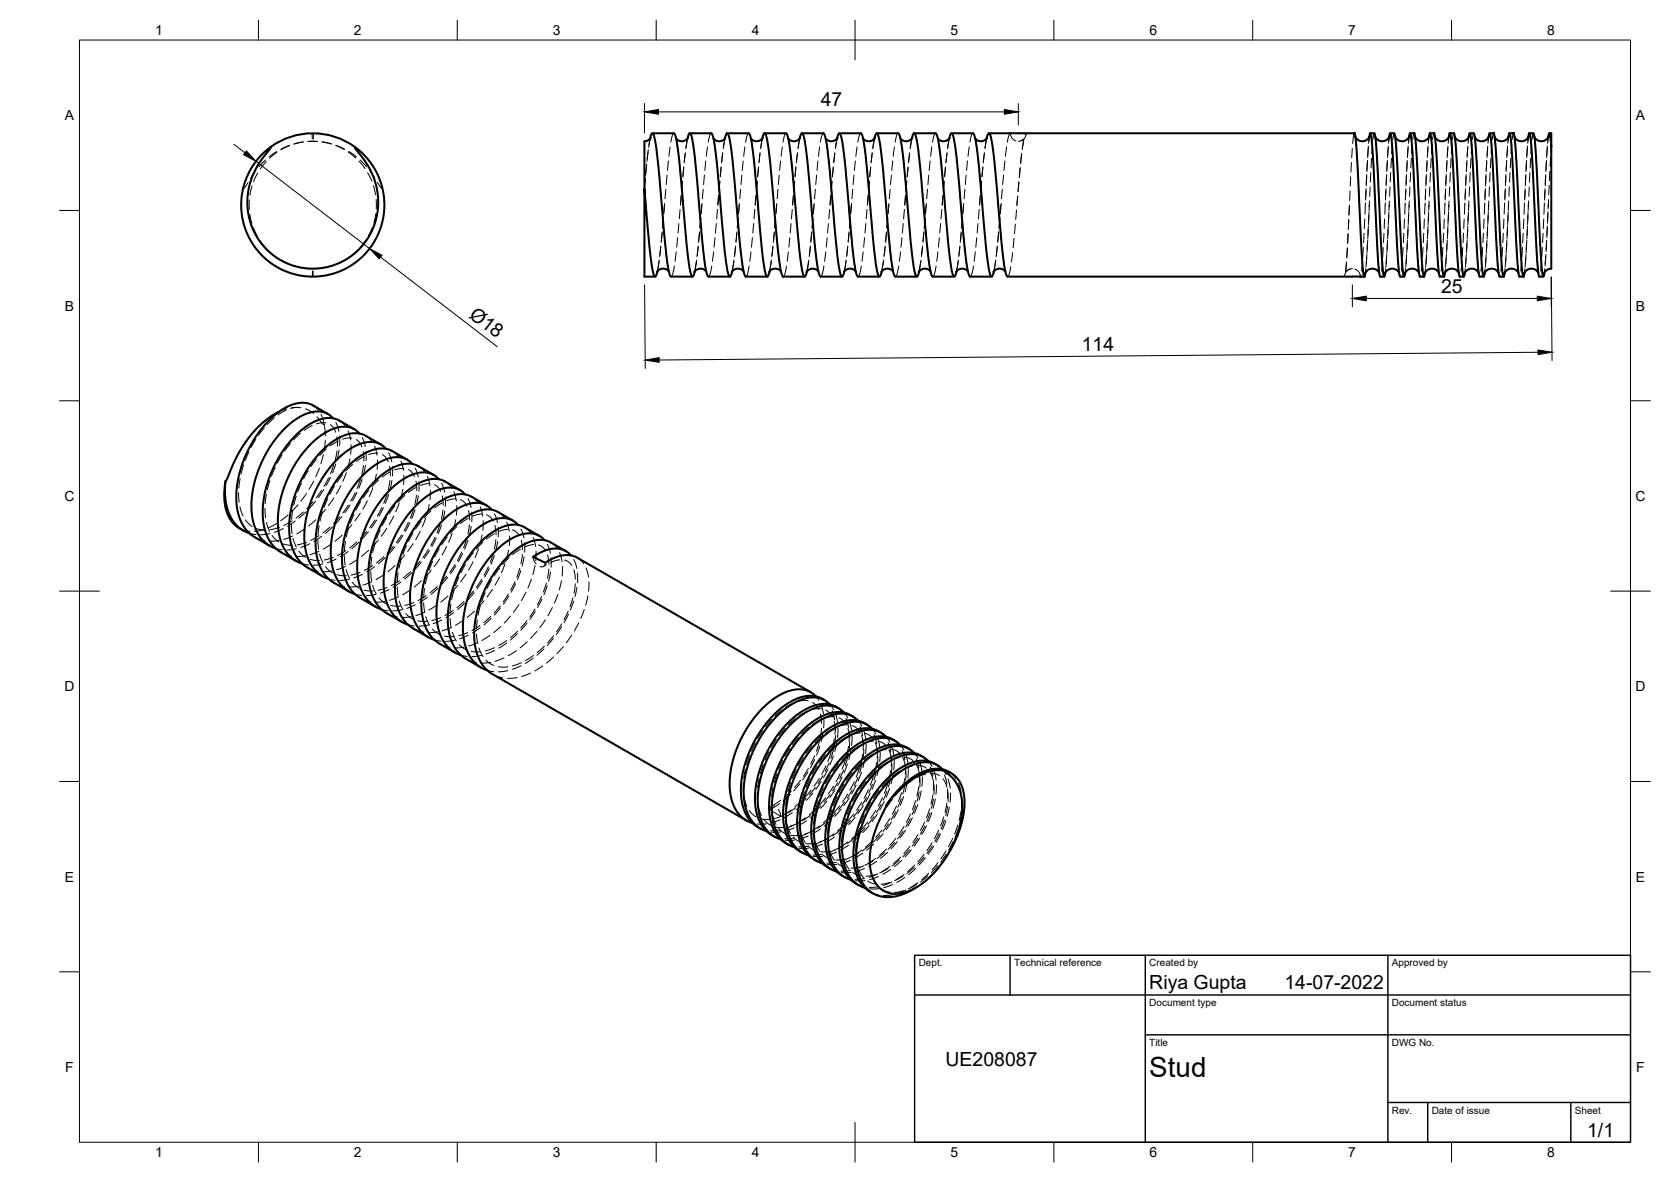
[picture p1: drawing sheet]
<svg xmlns="http://www.w3.org/2000/svg" width="420mm" height="297mm" viewBox="0 0 420 297" stroke-linecap="round" stroke-linejoin="round" font-family="sans-serif">
<defs><g id="words">
<text font-size="7" x="289" y="270.6">Stud</text>
<g font-size="4.9">
<text x="206.4" y="26.7">47</text>
<text x="362.4" y="73.5">25</text>
<text x="117.7" y="79.6" transform="rotate(37 117.7 79.6)">Ø18</text>
<text x="272" y="88.1" transform="rotate(-1 272 88.1)">114</text>
<text x="289" y="248.5">Riya Gupta</text>
<text x="323" y="248.5">14-07-2022</text>
<text x="237.8" y="267.8">UE208087</text>
<text x="399.1" y="285.7">1/1</text>
</g>
<g font-size="3.5">
<text x="39" y="8.8">1</text>
<text x="89" y="8.8">2</text>
<text x="139" y="8.8">3</text>
<text x="189" y="8.8">4</text>
<text x="239" y="8.8">5</text>
<text x="289" y="8.8">6</text>
<text x="339" y="8.8">7</text>
<text x="389" y="8.8">8</text>
<text x="16.3" y="30.2">A</text>
<text x="411.3" y="30.2">A</text>
<text x="16.3" y="78">B</text>
<text x="411.3" y="78">B</text>
<text x="16.2" y="125.9">C</text>
<text x="411.2" y="125.9">C</text>
<text x="16.2" y="173.7">D</text>
<text x="411.2" y="173.7">D</text>
<text x="16.3" y="221.6">E</text>
<text x="411.3" y="221.6">E</text>
<text x="16.4" y="269.4">F</text>
<text x="411.4" y="269.4">F</text>
<text x="39" y="290.8">1</text>
<text x="89" y="290.8">2</text>
<text x="139" y="290.8">3</text>
<text x="189" y="290.8">4</text>
<text x="239" y="290.8">5</text>
<text x="289" y="290.8">6</text>
<text x="339" y="290.8">7</text>
<text x="389" y="290.8">8</text>
</g>
<g font-size="2.5">
<text x="231" y="242.9">Dept.</text>
<text x="255" y="242.9">Technical reference</text>
<text x="289" y="242.9">Created by</text>
<text x="350" y="242.9">Approved by</text>
<text x="289" y="252.8">Document type</text>
<text x="350" y="252.8">Document status</text>
<text x="289" y="262.9">Title</text>
<text x="350" y="262.9">DWG No.</text>
<text x="350" y="279.9">Rev.</text>
<text x="360" y="279.9">Date of issue</text>
<text x="396" y="279.9">Sheet</text>
</g>
</g></defs>
<!-- layer: Visible -->
<g fill="none" stroke="#000" stroke-width=".51">
<path d="M65.7 39l2.4-2.1-2.9 4.1-1.7 3.2a16.5 16.5 0 0 0 6.3 20.7 16.5 16.5 0 0 0 21.3-3.1 17.6 17.6 0 0 0-1-23.5l-.9-1.4a18 18 0 0 1 3.5 25.8 18 18 0 0 1-25.9 2.3 18 18 0 0 1-1.1-26zM89.2 36.9a18 18 0 0 0-21.1 0M163.5 34.8l.2-.9 .4-.4 .5 1.3 .5 3.3 2.4 25.8 .8 4.9 .4 .7h5.4M163.6 34.6l-.4 .5-.7 .3a.57 .57 0 0 0-.5 .3 .57 .57 0 0 0 0 .7v11M164 33.5h5.5l.4 .7 1 7 2 22.9 .6 3.9 .6 1.5 .4-.4 .2-.9M172.9 34.8l.3-1.1 .3-.2 .5 1.2 .6 4.3 2.1 22.8 .5 4.5 .5 2.5 .4 .7h5.4M173 34.6l-.6 .6-.9 .3-.8-.2-.7-.5M173.4 33.5h5.5l.4 .7 1 7 2 22.9 .6 3.9 .6 1.5 .4-.4 .2-.9M182.3 34.8l.2-.9 .4-.4 .6 1.5 .5 4 2.1 22.8 .6 4.8 .4 2.2 .4 .7h5.4M182.4 34.6l-.6 .6-.9 .3-.8-.2-.7-.5M182.8 33.5h5.5l.4 .7 1 7 2 22.9 .6 3.9 .6 1.5 .4-.4 .2-.9M191.7 34.8l.2-.9 .4-.4 .6 1.5 .5 4 2.1 22.8 1 7 .4 .7h5.4"/>
<path d="M191.8 34.6l-.8 .7-.7 .2-.8-.2-.7-.5M192.2 33.5h5.5l.4 .7 .4 2.5 .6 4.5 2 22.9 .6 3.9 .6 1.5 .3-.4 .3-.9M201.1 34.8l.2-.9 .4-.4 .6 1.5 .5 4 2.1 22.8 1 7 .4 .7h5.4M201.2 34.6l-.6 .6-.9 .3-.8-.2-.7-.5M201.6 33.5h5.5l.4 .7 .4 2.5 .6 4.5 2 22.9 .7 4.5 .5 .9 .3-.3 .3-1M210.5 34.8l.2-.9 .4-.4 .6 1.5 .5 4 2.1 22.8 1 7 .4 .7h5.4M210.6 34.6l-.6 .6-.9 .3-.7-.1-.8-.6M211.1 33.5h5.4l.4 .7 .9 5.9 2.3 25.6 .5 2.8 .5 1 .4-.4 .2-.9M219.9 34.8l.2-.9 .4-.4 .6 1.5 .5 4 2.1 23.2 1 6.6 .4 .7h5.4M220 34.6l-.6 .6-.9 .3-.7-.1-.8-.6M220.5 33.5h5.4l.4 .7 1 7 2 22.9 .6 3.9 .6 1.5 .4-.4 .2-.9M229.3 34.8l.2-.9 .4-.4 .5 1.3 .6 3.5 2.3 25.8 .8 4.7 .4 .7h5.4"/>
<path d="M229.4 34.6l-.6 .6-.9 .3-.8-.2-.7-.5M229.8 33.5h5.5l.4 .7 1 7 2 22.9 .6 3.9 .6 1.5 .4-.4 .2-.9M238.7 34.8l.3-1.1 .3-.2 .5 1.2 .7 4.3 2 22.8 .5 4.5 .5 2.5 .4 .7h5.4M238.8 34.6l-.6 .6-.9 .3-.8-.2-.7-.5M239.2 33.5h5.5l.4 .7 1 7 2 22.9 .6 3.9 .6 1.5 .4-.4 .2-.9M248.1 34.8l.2-.9 .4-.4 .5 1.3 .5 3.3 2.4 25.4 .7 4.6 .5 1.4h86.7M248.2 34.6l-.6 .6-.9 .3-.8-.2-.7-.5M248.6 33.5h5.4M256.1 33.5h84.5l.3 1.6 .4 5.5 1.3 25.8 .4 3.1 .3-.9M256.1 33.5h-2M344.3 34.4l.3-.9 .3 1.3 .3 3.7 1.5 29.5 .3 1.5h1M344.4 34.3l-.8 .9-1 .3-1-.2-.8-.9"/>
<path d="M344.6 33.5h1l.3 1.5 1.5 29.4 .3 3.9 .3 1.2 .3-.9M349.3 34.4l.3-.9 .3 1.6 .3 3.5 1.5 29.5 .3 1.4h1.1M349.4 34.3l-.8 .9-1 .3-1-.2-.8-.9M349.5 33.5h1.1l.3 1.5 1.5 28.7 .3 3.8 .3 2 .3-.9M354.3 34.4l.3-.9 .3 1.2 .3 3.9 1.5 29.5 .3 1.4h1.1M354.4 34.3l-.8 .9-1 .3-1-.2-.8-.9M354.6 33.5h1l.3 1.6 1.5 29.4 .3 3.7 .3 1.3 .3-.9M359.3 34.4l.3-.9 .3 1.7 .3 4 1.5 28.8 .3 1.5h1.1M359.3 34.3l-.7 .9-1 .3-1-.2-.8-.9M359.6 33.5h1l.3 1.6 1.5 28.7 .3 3.8 .3 1.9 .3-.9M364.3 34.4l.3-.9 .3 1.3 .3 3.7 1.5 29.5 .3 1.5h1M364.4 34.3l-.8 .9-1 .3-1-.2-.8-.9"/>
<path d="M364.6 33.5h1l.3 1.5 1.5 29.4 .3 3.9 .3 1.2 .3-.9M369.3 34.4l.3-.9 .3 1.8 .3 3.3 1.5 29.5 .3 1.4h1.1M369.4 34.3l-.8 .9-1 .3-1-.2-.8-.9M369.5 33.5h1.1l.3 1.5 1.5 29 .3 3.5 .3 2 .3-.9M374.3 34.4l.3-.9 .3 1.2 .3 3.9 1.5 29.5 .3 1.4h1.1M374.4 34.3l-.8 .9-1 .3-1-.2-.8-.9M374.6 33.5h1l.3 1.6 1.5 29.4 .3 3.7 .3 1.3 .3-.9M379.3 34.4l.3-.9 .3 1.7 .3 4 1.5 28.8 .3 1.5h1.1M379.3 34.3l-.7 .9-1 .3-1-.2-.8-.9M379.6 33.5h1l.3 1.6 1.5 28.7 .3 3.8 .3 1.9 .3-.9M384.3 34.4l.3-.9 .3 1.3 .3 3.7 1.5 29.5 .3 1.5h1M384.4 34.3l-.8 .9-1 .3-1-.2-.8-.9"/>
<path d="M384.6 33.5h1l.3 1.5 1.5 29.4 .4 3.9 .2 1.2 .3-.9M389.3 34.4l.3-.9 .5 3.4M389.4 34.3l-.8 .9-1 .3-1-.2-.8-.9M389.6 33.5h.5v3.4M390.1 36.9v30a.52 .52 0 0 1-.1 .6 .52 .52 0 0 1-.6 .1l-.9 .6-.2 .6M165.3 68.2l-.3 1.1-.3 .2-.3-.4-.3-1.3-.5-3.4-1.6-17v22.1h2.7M168.2 68.2l-.8-.6-.8-.1-.8 .3-.6 .6M177.6 68.2l-.8-.6-.8-.1-.8 .3-.6 .6M187 68.2l-.7-.5-.9-.2-.8 .3-.6 .6M196.4 68.2l-.7-.5-.9-.2-.8 .3-.6 .6M205.8 68.2l-.7-.5-.9-.2-.8 .3-.6 .6M215.2 68.2l-.7-.5-.9-.2-.8 .3-.6 .6"/>
<path d="M224.6 68.2l-.7-.5-.8-.2-.9 .3-.6 .6M234 68.2l-.8-.6-.7-.1-.9 .3-.6 .6M243.4 68.2l-.8-.6-.7-.1-.9 .3-.6 .6M252.8 68.2l-.7-.5-.9-.2-.8 .3-.6 .6M340.1 69.5h2.9M346.8 68.6l-.8-.9-1-.2-1 .3-.7 1M351.8 68.6l-.8-.9-1-.2-1 .3-.7 1M356.8 68.6l-.8-.9-1-.2-1 .3-.7 1M361.8 68.6l-.8-.9-1-.2-1 .3-.8 1M366.8 68.6l-.8-.9-1-.2-1 .3-.7 1M371.8 68.6l-.8-.9-1-.2-1 .3-.7 1M376.8 68.6l-.8-.9-1-.2-1 .3-.7 1"/>
<path d="M381.8 68.6l-.8-.9-1-.2-1 .3-.8 1M386.8 68.6l-.8-.9-1-.2-1 .3-.7 1M70.1 103.5l-2 1.2-2 1.5-3.2 3.3-2.9 4.4-3.3 7M82.5 104.1l-4.2-2.5-1.5-.4-2.3 .2-2.6 1-2.8 1.9-2.9 3-2.4 3.2-2 3.9-1.6 4.4-.6 3.3-.2 3.6 .5 3.6 1.2 2.7 1.3 1.8 1.4 1 4 2.4M83.8 105.1l-1-.8-.9-.5-1-.3-1.4-.1-2.5 .6-2.3 1.2-2.7 2.1-2.1 2.2-2.4 3.5-1.8 3.4-1.4 3.7-.7 2.9-.4 3.2 .3 3.9 .8 2.9 1.4 2.4 1.5 1.4 2.1 1M89.1 107.9l-4.2-2.4-1.4-.4h-2l-2.7 1-2.9 1.9-3.1 3.1-2.3 3.2-2.1 4-1.4 4.1-.8 3.5-.1 3.6 .5 3.6 1.1 2.7 1.7 2.1 5.1 3.1M90.4 109l-1.4-1.2-2-.6h-1l-1.9 .4-2.5 1.2-2.8 2.2-2.4 2.5-2.2 3.1-1.9 3.7-1.3 3.6-.8 3-.3 3.2 .2 3.9 .9 2.9 1.1 1.9 1.9 1.9 2 1M95.8 111.7l-4.1-2.3-1.6-.5-2 .1-2.6 .9-2.7 1.7-3.2 3.2-2.5 3.4-2 3.9-1.5 4.1-.7 3.6-.2 3.6 .5 3.4 1 2.6 1.5 2 1.5 1.2 3.9 2.2M97 112.8l-1.6-1.3-2.2-.5-2.4 .5-2.7 1.2-2.7 2.1-2.4 2.6-2.1 3-1.9 3.7-1.4 3.6-.9 3.9-.2 4 .3 2.2 .8 2.9 1.1 1.9 1.9 1.9 2 1M102.4 115.5l-4.1-2.3-1.5-.5-2.2 .1-2.6 1-2.6 1.7-3.2 3.1-2.2 3-2.3 4.3-1.5 4.2-.7 3.5-.1 3.6 .5 3.5 1 2.5 1.5 2 1.4 1.2 4 2.3M103.7 116.6l-1.5-1.2-1.2-.4-1-.1-2.6 .4-2.6 1.3-2.7 2-2.4 2.6-2.2 3.1-1.9 3.6-1.4 3.7-.7 2.9-.3 3.4 .2 3.7 .8 2.8 1.1 2.1 1.7 1.7 2.3 1.1M109.1 119.4l-4-2.3-1.4-.5-2.4 .1-2.7 .9-2.9 2-2.8 2.8-2.6 3.6-2 3.9-1.4 4-.7 3.5-.2 3.6 .5 3.6 1 2.4 1.6 2.2 1.4 1 3.9 2.3"/>
<path d="M56.7 120.9l-.1 2.4 .2 3 .5 2 1 2.1a7.9 7.9 0 0 0 4.4 3.6M56.7 120.9a12.4 12.4 0 0 0 2 10.7l2.5 1.7M110.3 120.4l-1.4-1.1-2.1-.6-2.4 .3-2.8 1.3-2.4 1.7-2.9 3-2 2.9-2.1 3.8-1.4 4.1-.7 3.3-.3 2.6 .2 3.8 .9 2.8 1.1 2 1.7 1.7 2.2 1.1M115.7 123.2l-3.8-2.2-1.6-.6-2.5 .1-2.5 .9-3 2.1-2.9 2.9-2.4 3.3-2.1 4.1-1.4 3.9-.7 3.8-.2 3.3 .6 3.6 .9 2.4 1.7 2.2 1.2 1 4.1 2.3M117 124.3l-1.6-1.3-2-.5-2.6 .4-2.6 1.2-2.5 1.9-2.6 2.7-2.2 3-2 3.9-1.4 3.8-.8 3.5-.2 2.7 .2 3.7 .8 2.9 1.1 1.9 1.9 1.8 2.1 1.1M122.4 127l-4.2-2.4-1.5-.4-2.3 .1-2.5 1-3 2-2.9 2.9-2.3 3.3-2.1 3.9-1.4 4.1-.8 3.8-.1 3.4 .5 3.5 1 2.5 1.4 1.9 1.5 1.2 4 2.3M123.6 128.1l-1.8-1.3-1.7-.4-2.6 .3-2.6 1.3-2.5 1.8-2.6 2.7-2.4 3.4-1.9 3.5-1.4 3.9-.7 3.4-.3 2.7 .2 3.7 .9 2.9 1.1 2 1.8 1.8 2.1 1M129 130.9l-4.2-2.5-1.4-.4-2.3 .2-2.4 .8-3 2-3 3.1-2.4 3.2-2 3.9-1.5 4.2-.7 3.7-.2 3.4 .6 3.6 .9 2.4 1.5 2 1.4 1.1 4.1 2.4M130.3 131.9l-1.3-1-1-.5-1.1-.2h-1.1l-1.8 .4-2.5 1.2-2.8 2.1-2.3 2.4-2.4 3.5-1.8 3.4-1.4 3.9-.8 3.4-.3 2.7 .2 3.4 .9 3.1 1.2 2.2 1.7 1.7 2.2 1M134.1 139.9l3 1.5 1.9-1.1 1.9-.6 2.1-.2 1.8 .5 59.1 34M135.7 134.7l-4.1-2.4-1.6-.4h-2l-2.6 .9-3 2-2.9 2.9-2.5 3.4-2.1 4-1.4 4.1-.8 3.7-.1 3.4 .5 3.4 1 2.6 1.7 2.3 1.3 .9 3.9 2.3M136.9 135.7l-1.7-1.2-2.1-.5-2.5 .4-2.6 1.3-2.7 2.1-2.2 2.4-2.3 3.2-2 3.7-1.4 3.8-.8 3.5-.2 4.2 .3 2.4 .7 2.5 1.2 2.1 1.9 1.9 2 1"/>
<path d="M142.3 138.5l-4.7-2.6-2-.2-1.8 .3-2.4 1-2.4 1.6-2.5 2.5-2 2.6-2.1 3.4-1.2 2.8-1.1 3.1-.7 3.8-.2 3.4 .3 2.5 .6 2.2 1.3 2.3 1.1 1.2 1.2 1 64 36.8M143.6 139.6l-.9-.8-.9-.6-2.2-.4-2.4 .5-3.2 1.6M205.1 175l-1.8-1.3-2.1-.5-2.9 .5-2.4 1.1-2.6 1.8-2.6 2.5-2.5 3.3-1.9 3.4-1.4 3.4-.9 3.1-.5 3.7 .1 3.1 .5 2.5 1.2 2.4 1.7 1.8 2.2 1M207.4 176l-2.2-1-2-.1-2.7 .6-2.4 1.2-2.6 2.1-2.4 2.5-1.8 2.4-2 3.4-1.5 3.4-1 3.5-.5 3.2 .1 3.2 .6 2.8 .9 2.1 1.3 1.5 2 1.4M208.7 177l-1-.8-1-.5-2.1-.5-2.8 .5-2.4 1.1-2.8 2-2.6 2.6-2.5 3.5-1.7 2.9-1.4 3.4-.9 3.2-.5 3.7 .1 3 .6 2.6 1.3 2.6 1.7 1.6 2 1M210.9 178l-1.9-.9-2.1-.2-2.9 .7-2.3 1.2-2.7 2-2.4 2.5-1.8 2.4-1.9 3.2-1.6 3.7-.9 3.2-.5 3.4v3.2l.6 2.8 1 2.1 1.3 1.7 1.9 1.3M212.2 179.1l-1.7-1.3-2.1-.5-2.7 .3-2.8 1.2-2.7 2-2.4 2.3-1.9 2.4-2.1 3.5-1.7 3.8-1 3.6-.6 3.7 .1 2.9 .6 2.7 1.4 2.6 1.5 1.6 2.1 1M214.5 180.1l-1.8-.9-2.3-.3-2.5 .6-2.5 1.2-2.3 1.6-2.4 2.4-2.4 3-1.9 3.2-1.5 3.7-1 3.5-.5 3.6v2.8l.6 2.8 1 2 1.3 1.7 2 1.3M215.8 181.1l-1.6-1.2-2.2-.6-2.3 .2-2.9 1.2-2.6 1.7-2.4 2.3-2.6 3.2-1.9 3.1-1.7 3.8-1 3.6-.5 3.7 .1 2.9 .6 2.7 1 2.3 1.8 1.9 2.2 1M218 182.1l-1.8-.9-2.2-.2-2.5 .5-2.5 1.2-2 1.4-2.6 2.5-2.4 3-1.9 3.2-1.5 3.2-1.2 4.1-.5 3.6 .1 2.8 .6 2.8 .9 2.1 1.6 1.8 1.7 1.1M219.3 183.1l-1.6-1.2-2.4-.5-2.5 .3-2.5 1-2.9 2-2.5 2.5-2.2 2.8-1.8 3.1-1.8 4-1 3.4-.4 3v3.6l.6 2.7 1.1 2.2 1.8 1.9 2.1 1.1M221.5 184.1l-2-.9-1.9-.2-2.5 .5-2.4 1.1-2.2 1.5-2.6 2.5-2.4 3-2 3.4-1.5 3.5-1.1 3.6-.4 3v2.9l.3 2.3 1 2.6 1.5 2.1 2 1.4"/>
<path d="M222.8 185.2l-1.8-1.3-2.1-.5-2 .2-2.9 1.1-3.1 2.1-2 1.9-2.7 3.3-1.8 3.1-1.9 4.2-.8 3.2-.6 3.9 .2 3.3 .6 2.3 1.3 2.4 1.5 1.5 2.1 1.1M225.1 186.2l-2.2-1-2-.2-2.7 .7-2.4 1.2-2.7 2-2.4 2.6-2 2.7-1.6 2.8-1.4 3.1-1 3.3-.7 3.8v2.8l.4 2.5 .9 2.4 1.4 1.9 2.2 1.6M226.4 187.2l-1.1-.9-.9-.4-2.1-.5-2.8 .5-2.4 1.1-3.1 2.2-2.1 2.1-2.1 2.8-2 3.2-1.5 3.4-1.1 3.8-.5 4 .2 3.2 .6 2.5 1.2 2.3 1.8 1.7 1.9 .8M228.6 188.2l-2.1-1-2.2-.1-2.3 .5-2.6 1.3-2.7 2.1-2.2 2.2-2.3 3-1.6 2.9-1.4 3-1 3.3-.6 3.8-.1 2.9 .6 3 .9 2.1 1.5 1.9 1.9 1.3M229.9 189.3l-1.7-1.3-2.1-.5-2.7 .3-2.8 1.2-2.4 1.7-2.9 2.8-2 2.6-2 3.3-1.5 3.6-1.1 3.6-.5 3.9 .2 3.2 .6 2.5 1.2 2.3 1.7 1.6 2 1M232.1 190.3l-1.8-.9-2.2-.3-2.6 .6-2.5 1.2-2.2 1.6-2.4 2.4-2.3 2.8-2 3.4-1.3 3.1-1.1 3.3-.6 3.8v2.8l.5 3.1 .9 2.1 1.5 1.9 1.9 1.3M233.4 191.3l-1.7-1.3-2.1-.5-2.7 .4-2.6 1.1-2.7 1.9-2.7 2.6-2 2.6-2 3.3-1.7 3.8-1 3.6-.4 3.7 .1 3.3 .8 2.8 1.2 2.1 1.5 1.5 2.1 .9M235.7 192.3l-1.8-.9-2.3-.3-2.4 .6-2.5 1.1-3.1 2.4-2 2-2.3 3.1-1.5 2.7-1.5 3.2-1 3.3-.7 3.8v2.8l.5 2.9 .9 2.3 1.6 1.9 1.9 1.3M237 193.3l-1-.8-1.3-.7-1.3-.2h-1.8l-1.7 .5-1.6 .6-3.1 2.1-3.2 3.3-2.5 3.5-2.1 3.9-1 2.8-.7 2.7-.4 3.7 .2 3.6 .6 2.1 .7 1.5 1.7 2 1.1 .7 1.3 .5 2.7 .4 2.9-.6 3.7-1.8M237.8 193.7a10.9 10.9 0 0 0-8.6 2.3l-3.3 2.7-3 3.6M239.2 194.3l-.7-.4a8.1 8.1 0 0 0-8.1 .9l-2.1 1.5-1.9 1.6-2 2.3-1.5 2.1M222.9 202.3l-2.8 6.3-1.2 4.8-.2 2 .1 2.7 .5 2 .7 1.6a6.4 6.4 0 0 0 8.5 2.3l1.5-.8 2-1.3 2-1.7 1.6-1.7 2.9-4.1 1.2-2.3 1.1-2.8 .7-2.3 .4-2.6v-2.6l-.2-1.9-.5-1.7-.9-1.7-2.5-2.6a1.07 1.07 0 0 1 1.2 .3l1.4 1.1 1.3 1.9 .7 2.3 .1 2.6-.4 3.4-.8 2.9-1.2 3.1-1.3 2.3"/>
</g>
<!-- layer: Hidden -->
<g fill="none" stroke="#000" stroke-width=".25">
<path d="M69.6 38.1l-2 1.3M69.6 38.3l-1.8 1.5M72.8 36.6l-2.2 1.1M72.8 36.5l-2.2 1M76.2 35.7l-2.3 .5M76.3 35.7l-2.4 .5M77.4 35.5h2.4M78.5 33.5v1.4M78.8 33.5v1.4M81 35.7l2.3 .5M81 35.7l2.4 .5M84.4 36.6l2.2 1"/>
<path d="M84.5 36.5l2.2 1M87.6 38.2l1.8 1.5M87.7 38.1l1.9 1.3M162.9 38.2l-.2 2.4M163 37.6l-.3 2.4M163.5 34.8l-.3 1.7M163.6 34.6l-.5 2.4M168.5 36.9l-.3 2.4M169.4 33.5l-.4 .6-.3 1.6M169.9 34.7l.1 .1M170.1 35.7l.4 2.3M170.6 39.2l.3 2.4"/>
<path d="M172.3 38.5l-.3 2.4M172.3 38.4l-.3 2.4M172.8 34.8l-.3 2.4M173 34.6l-.5 2.7M177.9 36.9l-.3 2.4M178.8 33.5l-.4 .6-.3 1.6M179.4 34.7v.1M179.5 35.7l.4 2.3M180 39.2l.3 2.4M181.7 38.5l-.3 2.4M181.7 38.4l-.3 2.4M182.2 34.8l-.3 2.4"/>
<path d="M182.4 34.6l-.5 2.7M187.3 36.9l-.3 2.4M188.2 33.5l-.4 .6-.3 1.6M188.8 34.7v.1M188.9 35.7l.4 2.3M189.4 39.2l.3 2.4M191.1 38.4l-.3 2.4M191.1 38.5l-.3 2.4M191.7 34.8l-.4 2.4M191.8 34.6l-.5 2.7M196.7 36.9l-.3 2.4M197.6 33.5l-.4 .8-.3 1.4"/>
<path d="M198.2 34.7v.1M198.4 35.7l.3 2.3M198.8 39.2l.3 2.4M200.5 38.4l-.2 2.4M200.5 38.5l-.3 2.4M201.1 34.8l-.4 2.4M201.2 34.6l-.5 2.7M206.1 36.9l-.3 2.4M207 33.5l-.4 .7-.3 1.5M207.6 34.7v.1M207.8 35.7l.3 2.3M208.2 39.2l.3 2.4"/>
<path d="M209.9 38.4l-.2 2.4M209.9 38.5l-.3 2.4M210.5 34.8l-.4 2.4M210.6 34.6l-.5 2.7M215.5 36.9l-.3 2.4M216.4 33.5l-.4 .7-.3 1.5M217 34.7v.1M217.1 35.7l.4 2.3M217.7 39.2l.2 2.4M219.3 38.4l-.2 2.4M219.3 38.5l-.3 2.4M219.9 34.8l-.4 2.4"/>
<path d="M220 34.6l-.5 2.7M224.9 36.9l-.3 2.4M225.8 33.5l-.4 .7-.3 1.5M226.4 34.7v.1M226.5 35.7l.4 2.3M227.1 39.2l.2 2.4M228.7 38.5l-.2 2.4M228.7 38.4l-.2 2.4M229.3 34.8l-.4 2.4M229.4 34.6l-.5 2.7M234.3 36.9l-.3 2.4M235.2 33.5l-.4 .6-.3 1.6"/>
<path d="M235.8 34.7v.1M235.9 35.7l.4 2.3M236.5 39.2l.2 2.4M238.1 38.5l-.3 2.4M238.1 38.4l-.3 2.4M238.7 34.8l-.4 2.4M238.8 34.6l-.5 2.7M243.7 36.9l-.3 2.4M244.6 33.5l-.4 .6-.3 1.6M245.2 34.7v.1M245.3 35.7l.4 2.3M245.9 39.2l.2 2.4"/>
<path d="M247.5 38.5l-.3 2.4M247.5 38.4l-.3 2.4M248.1 34.8l-.4 2.4M248.2 34.6l-.5 2.7M253.1 36.9l-.3 2.4M255.5 35.4l-1.1-.8-.4-1.1-.4 .6-.3 1.6M256.1 33.5h1.9M256.9 38.6l-.3 2.3M256.9 38.7l-.3 2.4M257.2 35.1l-1.1 .4M257.4 35l-.4 2.4M257.4 35.2l-.4 2.3"/>
<path d="M258 33.5l-.3 .4M258 33.5l-.3 1.1-1.1 .8M340 37.3l-.1 2.4M340.6 33.5l-.5 2.6M340.8 34.3v.1M340.9 35.4l.2 2.4M341.2 39l.1 2.4M344 37.2l-.1 2.4M344.1 36.7l-.2 2.4M344.3 34.4l-.2 1.6M344.4 34.3l-.2 1.2M344.9 39.8l-.2 2.4"/>
<path d="M345.1 36.2l-.2 2.4M345.5 33.5l-.3 1.6M345.8 34.3v.1M345.9 35.4l.2 2.4M346.2 39l.1 2.4M349 37.2l-.1 2.4M349.1 36.7l-.2 2.4M349.3 34.4l-.2 1.6M349.4 34.3l-.2 1.2M349.9 39.8l-.2 2.4M350.1 36.2l-.2 2.4M350.5 33.5l-.3 1.6"/>
<path d="M350.8 34.3v.1M350.9 35.4l.2 2.4M351.2 39l.1 2.4M354 37.2l-.1 2.4M354.1 36.7l-.2 2.4M354.3 34.4l-.2 1.6M354.4 34.3l-.2 1.2M354.9 39.8l-.2 2.4M355.1 36.2l-.2 2.4M355.6 33.5l-.4 1.6M355.8 34.3v.1M355.9 35.4l.2 2.4"/>
<path d="M356.2 39l.1 2.4M359 37.2l-.1 2.4M359.1 36.7l-.2 2.4M359.3 34.4l-.2 1.6M359.3 34.3l-.1 1.2M359.9 39.8l-.2 2.4M360.1 36.2l-.2 2.4M360.6 33.5l-.4 1.6M360.8 34.3v.1M360.9 35.4l.2 2.4M361.2 39l.1 2.4M364 37.2l-.1 2.4"/>
<path d="M364.1 36.7l-.2 2.4M364.3 34.4l-.2 1.6M364.4 34.3l-.2 1.2M364.9 39.8l-.2 2.4M365.1 36.2l-.2 2.4M365.5 33.5l-.3 1.6M365.8 34.3v.1M365.9 35.4l.2 2.4M366.2 39l.1 2.4M369 37.2l-.1 2.4M369.1 36.7l-.2 2.4M369.3 34.4l-.2 1.6"/>
<path d="M369.4 34.3l-.2 1.2M369.9 39.8l-.2 2.4M370.1 36.2l-.2 2.4M370.5 33.5l-.3 1.6M370.8 34.3v.1M370.9 35.4l.2 2.4M371.2 39l.1 2.4M374 37.2l-.1 2.4M374.1 36.7l-.2 2.4M374.3 34.4l-.2 1.6M374.4 34.3l-.2 1.2M374.9 39.8l-.2 2.4"/>
<path d="M375.1 36.2l-.2 2.4M375.6 33.5l-.4 1.6M375.8 34.3v.1M375.9 35.4l.2 2.4M376.2 39l.1 2.4M379 37.2l-.1 2.4M379.1 36.7l-.2 2.4M379.3 34.4l-.2 1.6M379.3 34.3l-.1 1.2M379.9 39.8l-.2 2.4M380.1 36.2l-.2 2.4M380.6 33.5l-.4 1.6"/>
<path d="M380.8 34.3v.1M380.9 35.4l.2 2.4M381.2 39l.1 2.4M384 37.2l-.1 2.4M384.1 36.7l-.2 2.4M384.3 34.4l-.2 1.6M384.4 34.3l-.2 1.2M384.9 39.8l-.2 2.4M385.1 36.2l-.2 2.4M385.6 33.5l-.4 1.6M385.8 34.3v.1M385.9 35.4l.2 2.4"/>
<path d="M386.2 39l.1 2.4M389 37.2l-.1 2.4M389.1 36.7l-.2 2.4M389.3 34.4l-.2 1.6M389.4 34.3l-.2 1.2M389.9 39.4l-.1 2.4M390.1 36.9l-.1 1.4M62.4 45.8l-.8 1.3-.5 .3M62.7 50.3v2.3M62.8 53.8l.5 2.3M63.4 46.7l-.6 2.4M63.7 57.3l1 2.1"/>
<path d="M64.3 42.8l-1.3 2M64.8 43.5l-1 2.1M66.7 40.2l-1.6 1.7M66.9 40.6l-1.5 1.9M90.3 40.5l1.5 1.9M90.6 40.2l1.6 1.7M92.4 43.4l1.1 2.1M92.9 42.8l1.4 2M93.6 57.2l-1 2.1M93.9 46.6l.5 2.3M94.5 53.7l-.5 2.3M94.6 50.1v2.4"/>
<path d="M94.9 45.8l.8 1.3 .5 .3M162 47.4l.2 1.5M162.2 45.3l-.2 2.1M162.3 44.7l-.3 2.7M162.3 50.1l.1 1.5M162.5 41.7l-.2 2.4M162.6 41.2l-.2 2.3M166.4 51.4l.1 1.7M166.5 58.6l-.3 2.3M166.5 58.3l-.2 2.3M166.6 54.3l.2 2.4M166.8 55l-.2 2.4"/>
<path d="M166.8 54.7l-.2 2.4M166.9 57.9l.3 2.4M167.1 51.4l-.2 2.4M167.1 51.1l-.2 2.4M167.4 47.6l-.2 2.3M167.7 44l-.2 2.4M168.1 40.5l-.3 2.3M170.4 59.7l-.2 2.4M170.7 56.2l-.2 2.4M171 52.6l-.2 2.4M171 42.7l.2 2.4M171.3 49.2l-.2 2.4"/>
<path d="M171.3 49.1l-.2 2.3M171.3 46.3l.2 2.4M171.6 45.5l-.2 2.4M171.6 45.6l-.2 2.4M171.6 49.9l.2 1.7M171.9 42.1l-.2 2.4M171.9 41.9l-.2 2.4M175.8 51.4l.1 1.7M175.9 58.6l-.3 2.3M175.9 58.3l-.2 2.3M176 54.3l.2 2.4M176.2 55l-.2 2.4"/>
<path d="M176.2 54.7l-.2 2.4M176.3 57.9l.3 2.4M176.5 51.4l-.2 2.4M176.5 51.1l-.2 2.4M176.8 47.6l-.2 2.3M177.1 44l-.2 2.4M177.5 40.5l-.3 2.3M179.8 59.7l-.2 2.4M180.1 56.2l-.2 2.4M180.4 52.6l-.2 2.4M180.4 42.7l.2 2.4M180.7 49.2l-.2 2.4"/>
<path d="M180.7 49.1l-.2 2.3M180.7 46.3l.2 2.4M181 45.5l-.2 2.4M181 45.6l-.2 2.4M181 49.9l.2 1.7M181.3 42.1l-.2 2.4M181.3 41.9l-.2 2.4M185.2 51.4l.1 1.7M185.3 58.6l-.2 2.3M185.3 58.3l-.2 2.3M185.4 54.3l.2 2.4M185.6 55l-.2 2.4"/>
<path d="M185.6 54.7l-.2 2.4M185.7 57.9l.2 2.4M185.9 51.4l-.2 2.4M185.9 51.1l-.2 2.4M186.2 47.6l-.2 2.3M186.5 44l-.2 2.4M186.9 40.5l-.3 2.3M189.2 59.7l-.2 2.4M189.5 56.2l-.2 2.4M189.8 52.6l-.2 2.4M189.8 42.7l.2 2.4M190.1 49.2l-.2 2.4"/>
<path d="M190.1 49.1l-.2 2.3M190.1 46.3l.3 2.4M190.4 45.5l-.2 2.4M190.4 45.6l-.2 2.4M190.4 49.9l.2 1.7M190.7 42.1l-.2 2.4M190.7 41.9l-.2 2.4M194.6 51.4l.1 1.7M194.7 58.6l-.2 2.3M194.7 58.3l-.2 2.3M194.8 54.3l.2 2.4M195 55l-.2 2.4"/>
<path d="M195 54.7l-.2 2.4M195.1 57.9l.2 2.4M195.3 51.4l-.2 2.4M195.3 51.1l-.2 2.4M195.6 47.6l-.2 2.3M195.9 44l-.2 2.4M196.3 40.5l-.3 2.3M198.6 59.7l-.2 2.4M198.9 56.2l-.2 2.4M199.2 52.6l-.2 2.4M199.2 42.7l.2 2.4M199.5 49.2l-.2 2.4"/>
<path d="M199.5 49.1l-.2 2.3M199.5 46.3l.2 2.4M199.8 45.6l-.2 2.4M199.8 45.5l-.2 2.4M199.8 49.9l.2 1.7M200.1 42.1l-.2 2.4M200.1 41.9l-.2 2.4M204 51.4l.1 1.7M204.1 58.6l-.2 2.3M204.1 58.3l-.2 2.3M204.2 54.3l.2 2.4M204.4 55l-.2 2.4"/>
<path d="M204.4 54.7l-.2 2.4M204.5 57.9l.2 2.4M204.7 51.4l-.2 2.4M204.7 51.1l-.2 2.4M205 47.6l-.2 2.3M205.3 44l-.2 2.4M205.7 40.5l-.3 2.3M208 59.7l-.2 2.4M208.3 56.2l-.2 2.4M208.6 52.6l-.2 2.4M208.6 42.7l.2 2.4M208.9 49.1l-.2 2.3"/>
<path d="M208.9 49.2l-.2 2.4M208.9 46.3l.2 2.4M209.2 45.6l-.2 2.4M209.2 45.5l-.2 2.4M209.3 49.9l.1 1.7M209.5 41.9l-.2 2.4M209.5 42.1l-.2 2.4M213.4 51.4l.1 1.7M213.5 58.6l-.2 2.3M213.5 58.3l-.2 2.3M213.6 54.3l.2 2.4M213.8 55l-.2 2.4"/>
<path d="M213.8 54.7l-.2 2.4M213.9 57.9l.3 2.4M214.1 51.4l-.2 2.4M214.1 51.1l-.2 2.4M214.4 47.6l-.2 2.3M214.7 44l-.2 2.4M215.1 40.5l-.3 2.3M217.4 59.7l-.3 2.4M217.7 56.2l-.2 2.4M218 52.6l-.2 2.4M218 42.7l.2 2.4M218.3 49.1l-.2 2.3"/>
<path d="M218.3 49.2l-.2 2.4M218.3 46.3l.2 2.4M218.6 45.6l-.2 2.4M218.6 45.5l-.2 2.4M218.7 49.9l.1 1.7M218.9 41.9l-.2 2.4M218.9 42.1l-.2 2.4M222.8 51.4l.1 1.7M222.9 58.6l-.2 2.3M222.9 58.3l-.2 2.3M223 54.3l.2 2.4M223.2 55l-.2 2.4"/>
<path d="M223.2 54.7l-.2 2.4M223.4 57.9l.2 2.4M223.5 51.4l-.2 2.4M223.5 51.1l-.2 2.4M223.8 47.6l-.2 2.3M224.1 44l-.2 2.4M224.5 40.5l-.3 2.3M226.8 59.7l-.3 2.4M227.1 56.2l-.2 2.4M227.4 52.6l-.2 2.4M227.4 42.7l.2 2.4M227.7 49.1l-.2 2.3"/>
<path d="M227.7 49.2l-.2 2.4M227.8 46.3l.1 2.4M228 45.6l-.2 2.4M228 45.5l-.2 2.4M228 49.9l.2 1.7M228.3 41.9l-.2 2.4M228.3 42.1l-.2 2.4M232.2 51.4l.1 1.7M232.3 58.6l-.2 2.3M232.3 58.3l-.2 2.3M232.4 54.3l.2 2.4M232.6 55l-.2 2.4"/>
<path d="M232.6 54.7l-.2 2.4M232.7 57.9l.3 2.4M232.9 51.4l-.2 2.4M232.9 51.1l-.2 2.4M233.2 47.6l-.2 2.3M233.5 44l-.2 2.4M233.9 40.5l-.3 2.3M236.2 59.7l-.2 2.4M236.5 56.2l-.2 2.4M236.8 52.6l-.2 2.4M236.8 42.7l.2 2.4M237.1 49.2l-.2 2.4"/>
<path d="M237.1 49.1l-.2 2.3M237.2 46.3l.1 2.4M237.4 45.5l-.2 2.4M237.4 45.6l-.2 2.4M237.4 49.9l.2 1.7M237.7 42.1l-.2 2.4M237.7 41.9l-.2 2.4M241.6 51.4l.1 1.7M241.7 58.6l-.3 2.3M241.7 58.3l-.2 2.3M241.8 54.3l.2 2.4M242 55l-.2 2.4"/>
<path d="M242 54.7l-.2 2.4M242.1 57.9l.3 2.4M242.3 51.4l-.2 2.4M242.3 51.1l-.2 2.4M242.6 47.6l-.2 2.3M242.9 44l-.2 2.4M243.3 40.5l-.3 2.3M245.6 59.7l-.2 2.4M245.9 56.2l-.2 2.4M246.2 52.6l-.2 2.4M246.2 42.7l.2 2.4M246.5 49.2l-.2 2.4"/>
<path d="M246.5 49.1l-.2 2.3M246.5 46.3l.2 2.4M246.8 45.5l-.2 2.4M246.8 45.6l-.2 2.4M246.8 49.9l.2 1.7M247.1 42.1l-.2 2.4M247.1 41.9l-.2 2.4M251 51.4l.1 1.7M251.1 58.6l-.2 2.3M251.1 58.3l-.2 2.3M251.2 54.3l.2 2.4M251.4 55l-.2 2.4"/>
<path d="M251.4 54.7l-.2 2.4M251.5 57.9l.3 2.4M251.7 51.4l-.2 2.4M251.7 51.1l-.2 2.4M252 47.6l-.2 2.3M252.3 44l-.2 2.4M252.7 40.5l-.3 2.3M255 59.9l-.3 2.4M255.3 56.4l-.2 2.3M255.6 52.8l-.2 2.4M255.9 49.2l-.2 2.4 .2-2.2M256.2 45.8l-.2 2.4"/>
<path d="M256.2 45.7l-.2 2.4M256.5 42.3l-.2 2.3M256.5 42.1l-.2 2.4M339 58.9l-.2 2.3M339 58.7l-.1 2.4M339.1 55.1l-.1 2.4M339.1 55.3l-.1 2.4M339.3 51.5l-.1 2.4M339.3 51.7l-.1 2.4M339.4 48l-.1 2.4M339.6 44.4l-.1 2.4M339.8 40.8l-.1 2.4"/>
<path d="M341.4 42.6l.1 2.3M341.6 46.1l.1 2.4M341.7 49.7l.1 1.8M343 58.6l-.1 2.4M343.2 55l-.2 2.4M343.3 51.5l-.1 2.4M343.3 51v.5M343.5 47.9l-.1 2.4M343.5 47.4l-.1 2.4M343.6 44.3l-.1 2.4M343.7 43.8l-.2 2.4M343.8 40.8l-.1 2.3"/>
<path d="M343.9 40.3l-.2 2.4M344 57.7l-.1 2.3M344.1 56.8l-.1 2.4M344.2 54.1l-.1 2.4M344.2 53.2l-.1 2.4M344.3 51.5v.5M344.3 50.5l-.1 2.4M344.5 47l-.1 2.3M344.7 43.4l-.1 2.3M345.8 51.5l.1 1.8M345.9 54.5l.2 2.4M346.1 58.1l.1 2.4"/>
<path d="M346.4 42.6l.1 2.3M346.6 46.1l.1 2.4M346.7 49.7l.1 1.8M348 58.6l-.1 2.4M348.1 55l-.1 2.4M348.3 51.5l-.1 2.4M348.3 51v.5M348.5 47.9l-.1 2.4M348.5 47.4l-.1 2.4M348.6 44.3l-.1 2.4M348.7 43.8l-.1 2.4M348.8 40.8l-.1 2.3"/>
<path d="M348.8 40.3l-.1 2.4M349 57.7l-.1 2.3M349.1 56.8l-.1 2.4M349.2 54.1l-.1 2.4M349.2 53.2l-.1 2.4M349.3 51.5v.5M349.4 50.5l-.2 2.4M349.5 47l-.1 2.3M349.7 43.4l-.1 2.3M350.8 51.5l.1 1.8M350.9 54.5l.1 2.4M351.1 58.1l.1 2.4"/>
<path d="M351.4 42.6l.1 2.3M351.6 46.1l.1 2.4M351.7 49.7l.1 1.8M353 58.6l-.1 2.4M353.1 55l-.1 2.4M353.3 51.5l-.1 2.4M353.3 51v.5M353.5 47.9l-.1 2.4M353.5 47.4l-.1 2.4M353.6 44.3l-.1 2.4M353.7 43.8l-.2 2.4M353.8 40.8l-.1 2.3"/>
<path d="M353.8 40.3l-.1 2.4M354 57.7l-.1 2.3M354.1 56.8l-.2 2.4M354.2 54.1l-.1 2.4M354.2 53.2l-.1 2.4M354.3 51.5v.5M354.4 50.5l-.2 2.4M354.5 47l-.1 2.3M354.7 43.4l-.1 2.3M355.8 51.5l.1 1.8M355.9 54.5l.1 2.4M356.1 58.1l.1 2.4"/>
<path d="M356.4 42.6l.1 2.3M356.6 46.1l.1 2.4M356.7 49.7l.1 1.8M358 58.6l-.1 2.4M358.1 55l-.1 2.4M358.3 51.5l-.1 2.4M358.3 51v.5M358.5 47.9l-.1 2.4M358.5 47.4l-.1 2.4M358.6 44.3l-.1 2.4M358.6 43.8l-.1 2.4M358.8 40.8l-.1 2.3"/>
<path d="M358.8 40.3l-.1 2.4M359 57.7l-.1 2.3M359.1 56.8l-.2 2.4M359.2 54.1l-.1 2.4M359.2 53.2l-.1 2.4M359.3 51.5v.5M359.3 50.5l-.1 2.4M359.5 47l-.1 2.3M359.7 43.4l-.1 2.3M360.8 51.5l.1 1.8M360.9 54.5l.1 2.4M361.1 58.1l.1 2.4"/>
<path d="M361.4 42.6l.1 2.3M361.6 46.1l.1 2.4M361.7 49.7l.1 1.8M363 58.6l-.1 2.4M363.2 55l-.1 2.4M363.3 51.5l-.1 2.4M363.3 51v.5M363.5 47.9l-.1 2.4M363.5 47.4l-.1 2.4M363.6 44.3l-.1 2.4M363.7 43.8l-.2 2.4M363.8 40.8l-.1 2.3"/>
<path d="M363.9 40.3l-.2 2.4M364 57.7l-.1 2.3M364.1 56.8l-.1 2.4M364.2 54.1l-.1 2.4M364.2 53.2l-.1 2.4M364.3 51.5v.5M364.3 50.5l-.1 2.4M364.5 47l-.1 2.3M364.7 43.4l-.1 2.3M365.8 51.5l.1 1.8M366 54.5l.1 2.4M366.1 58.1l.1 2.4"/>
<path d="M366.4 42.6l.1 2.3M366.6 46.1l.1 2.4M366.7 49.7l.1 1.8M368 58.6l-.1 2.4M368.2 55l-.2 2.4M368.3 51.5l-.1 2.4M368.3 51v.5M368.5 47.9l-.1 2.4M368.5 47.4l-.1 2.4M368.6 44.3l-.1 2.4M368.7 43.8l-.1 2.4M368.8 40.8l-.1 2.3"/>
<path d="M368.9 40.3l-.2 2.4M369 57.7l-.1 2.3M369.1 56.8l-.1 2.4M369.2 54.1l-.1 2.4M369.2 53.2l-.1 2.4M369.3 51.5v.5M369.4 50.5l-.2 2.4M369.5 47l-.1 2.3M369.7 43.4l-.1 2.3M370.8 51.5l.1 1.8M370.9 54.5l.2 2.4M371.1 58.1l.1 2.4"/>
<path d="M371.4 42.6l.1 2.3M371.6 46.1l.1 2.4M371.7 49.7l.1 1.8M373 58.6l-.1 2.4M373.1 55l-.1 2.4M373.3 51.5l-.1 2.4M373.3 51v.5M373.5 47.9l-.1 2.4M373.5 47.4l-.1 2.4M373.6 44.3l-.1 2.4M373.7 43.8l-.2 2.4M373.8 40.8l-.1 2.3"/>
<path d="M373.8 40.3l-.1 2.4M374 57.7l-.1 2.3M374.1 56.8l-.1 2.4M374.2 54.1l-.1 2.4M374.2 53.2l-.1 2.4M374.3 51.5v.5M374.4 50.5l-.2 2.4M374.5 47l-.1 2.3M374.7 43.4l-.1 2.3M375.8 51.5l.1 1.8M375.9 54.5l.1 2.4M376.1 58.1l.1 2.4"/>
<path d="M376.4 42.6l.1 2.3M376.6 46.1l.1 2.4M376.7 49.7l.1 1.8M378 58.6l-.1 2.4M378.1 55l-.1 2.4M378.3 51.5l-.1 2.4M378.3 51v.5M378.5 47.9l-.1 2.4M378.5 47.4l-.1 2.4M378.6 44.3l-.1 2.4M378.7 43.8l-.2 2.4M378.8 40.8l-.1 2.3"/>
<path d="M378.8 40.3l-.1 2.4M379 57.7l-.1 2.3M379.1 56.8l-.2 2.4M379.2 54.1l-.1 2.4M379.2 53.2l-.1 2.4M379.3 51.5v.5M379.3 50.5l-.1 2.4M379.5 47l-.1 2.3M379.7 43.4l-.1 2.3M380.8 51.5l.1 1.8M380.9 54.5l.1 2.4M381.1 58.1l.1 2.4"/>
<path d="M381.4 42.6l.1 2.3M381.6 46.1l.1 2.4M381.7 49.7l.1 1.8M383 58.6l-.1 2.4M383.2 55l-.1 2.4M383.3 51.5l-.1 2.4M383.3 51v.5M383.5 47.9l-.1 2.4M383.5 47.4l-.1 2.4M383.6 44.3l-.1 2.4M383.7 43.8l-.2 2.4M383.8 40.8l-.1 2.3"/>
<path d="M383.8 40.3l-.1 2.4M384 57.7l-.1 2.3M384.1 56.8l-.1 2.4M384.2 54.1l-.1 2.4M384.2 53.2l-.1 2.4M384.3 51.5v.5M384.3 50.5l-.1 2.4M384.5 47l-.1 2.3M384.7 43.4l-.1 2.3M385.8 51.5l.1 1.8M386 54.5l.1 2.4M386.1 58.1l.1 2.4"/>
<path d="M386.4 42.6l.1 2.3M386.6 46.1l.1 2.4M386.7 49.7l.1 1.8M388 58.6l-.1 2.4M388.2 55l-.2 2.4M388.3 51.5l-.1 2.4M388.3 51v.5M388.5 47.9l-.1 2.4M388.5 47.4l-.1 2.4M388.6 44.3l-.1 2.4M388.7 43.8l-.1 2.4M388.8 40.8l-.1 2.3"/>
<path d="M388.9 40.3l-.2 2.4M389 57.3l-.1 2.4M389.1 56.8l-.1 2.4M389.2 53.7l-.1 2.4M389.2 53.2l-.1 2.4M389.3 51.5v.5M389.4 50.2l-.1 2.3M389.5 46.6l-.1 2.4M389.7 43l-.1 2.4M65.4 60.4l1.4 1.9M67.7 63.1l1.8 1.6M70.5 65.3l2.1 1"/>
<path d="M73.8 66.7l2.3 .6M77.3 67.4h2.9M78.6 68.1l-.1 1.4M78.7 68.1v1.4M83.7 66.7l-2.4 .6M86.9 65.2l-2.1 1.1M89.7 63.1l-1.8 1.5M92 60.3l-1.4 1.9M165.7 65.7l-.5 2.7M165.8 65.4l-.5 2.8M166.1 62.1l-.2 2.4M166.2 61.8l-.3 2.4"/>
<path d="M167.3 61.5l.2 2.3M167.7 65l.3 2.4M168.2 68.2v.1M169.6 66.9l-.4 1.9-.5 .7M170 63.3l-.3 2.4M175.1 65.7l-.5 2.7M175.2 65.4l-.5 2.8M175.5 62.1l-.2 2.4M175.6 61.8l-.3 2.4M176.7 61.5l.2 2.3M177.1 65l.3 2.4M177.6 68.2v.1"/>
<path d="M179 66.9l-.4 1.9-.5 .7M179.4 63.3l-.3 2.4M184.5 65.7l-.5 2.7M184.6 65.4l-.5 2.8M184.9 62.1l-.2 2.4M185 61.8l-.3 2.4M186.1 61.5l.2 2.3M186.5 65l.3 2.4M187 68.2v.1M188.4 66.9l-.5 2-.4 .6M188.8 63.3l-.3 2.4M193.9 65.7l-.5 2.7"/>
<path d="M194 65.4l-.5 2.8M194.3 62.1l-.2 2.4M194.4 61.8l-.3 2.4M195.5 61.5l.2 2.3M195.9 65l.3 2.4M196.4 68.2v.1M197.8 66.9l-.5 2-.4 .6M198.2 63.3l-.3 2.4M203.3 65.7l-.5 2.7M203.4 65.4l-.5 2.8M203.7 62.1l-.2 2.4M203.8 61.8l-.3 2.4"/>
<path d="M204.9 61.5l.2 2.3M205.3 65l.3 2.4M205.8 68.2v.1M207.2 66.9l-.5 2-.3 .6M207.6 63.3l-.3 2.4M212.7 65.7l-.5 2.7M212.8 65.4l-.5 2.8M213.1 62.1l-.2 2.4M213.2 61.8l-.3 2.4M214.3 61.5l.2 2.3M214.7 65l.3 2.4M215.2 68.2v.1"/>
<path d="M216.6 66.9l-.4 1.9-.4 .7M217 63.3l-.3 2.4M222.1 65.7l-.5 2.7M222.2 65.4l-.5 2.8M222.5 62.1l-.2 2.4M222.6 61.8l-.3 2.4M223.7 61.5l.2 2.3M224.1 65l.3 2.4M224.6 68.2v.1M226 66.9l-.4 1.9-.5 .7M226.4 63.3l-.3 2.4M231.5 65.7l-.5 2.7"/>
<path d="M231.6 65.4l-.5 2.8M231.9 62.1l-.2 2.4M232 61.8l-.3 2.4M233.1 61.5l.2 2.3M233.5 65l.3 2.4M234 68.2v.1M235.4 66.9l-.4 1.9-.5 .7M235.8 63.3l-.3 2.4M240.9 65.7l-.5 2.7M241 65.4l-.5 2.8M241.3 62.1l-.2 2.4M241.4 61.8l-.3 2.4"/>
<path d="M242.5 61.5l.2 2.3M242.9 65l.3 2.4M243.4 68.2v.1M244.8 66.9l-.4 1.9-.5 .7M245.2 63.3l-.3 2.4M250.3 65.7l-.5 2.7M250.4 65.4l-.5 2.8M250.7 62.1l-.2 2.4M250.8 61.8l-.3 2.4M251.9 61.5l.2 2.3M252.3 65l.3 2.4M252.8 68.2v.1"/>
<path d="M254.1 67l-.4 2-.4 .5M254.6 63.5l-.3 2.3M338.1 69.4v.1h1.9M338.6 65.8l-.3 2.4M338.6 66l-.3 2.4M338.8 62.4l-.2 2.4M338.8 62.3l-.2 2.4M339.5 67.6l-1.1 .8-.3 1.1M340 67.5l-.7 .2-.6 .4M340.6 67.6a2.02 2.02 0 0 1 1.5 1.9l.1-.2M342.6 65.8l-.2 2.3M342.8 62.2l-.1 2.4"/>
<path d="M343.3 68.4v.2M343.4 67.5l-.1 1.3M343.6 64.8l-.1 2.4M343.7 63.9l-.2 2.4M343.9 61.2l-.2 2.4M343.9 60.4l-.1 2.3M346.3 61.6l.1 2.4M346.5 65.2l.2 2.4M346.8 68.6v.1M347.2 69.3l-.2 .2M347.6 65.8l-.2 2.3M347.8 62.2l-.1 2.4"/>
<path d="M348.3 68.4v.2M348.4 67.5l-.1 1.3M348.6 64.8l-.1 2.4M348.7 63.9l-.2 2.4M348.8 61.2l-.1 2.4M348.9 60.4l-.1 2.3M351.3 61.6l.1 2.4M351.5 65.2l.2 2.4M351.8 68.6l.1 .1M352.2 69.3l-.1 .2M352.6 65.8l-.2 2.3M352.8 62.2l-.1 2.4"/>
<path d="M353.3 68.4v.2M353.4 67.5l-.1 1.3M353.6 64.8l-.1 2.4M353.7 63.9l-.2 2.4M353.8 61.2l-.1 2.4M353.9 60.4l-.1 2.3M356.3 61.6l.1 2.4M356.5 65.2l.2 2.4M356.8 68.6v.1M357.2 69.3l-.1 .2M357.6 65.8l-.2 2.3M357.8 62.2l-.1 2.4"/>
<path d="M358.3 68.4v.2M358.4 67.5l-.2 1.3M358.6 64.8l-.1 2.4M358.7 63.9l-.2 2.4M358.9 61.2l-.2 2.4M358.9 60.4l-.1 2.3M361.3 61.6l.1 2.4M361.5 65.2l.2 2.4M361.8 68.6v.1M362.2 69.3l-.1 .2M362.6 65.8l-.2 2.3M362.8 62.2l-.1 2.4"/>
<path d="M363.3 68.4v.2M363.4 67.5l-.1 1.3M363.6 64.8l-.1 2.4M363.7 63.9l-.2 2.4M363.9 61.2l-.2 2.4M363.9 60.4l-.1 2.3M366.3 61.6l.1 2.4M366.5 65.2l.2 2.4M366.8 68.6v.1M367.2 69.3l-.1 .2M367.6 65.8l-.2 2.3M367.8 62.2l-.1 2.4"/>
<path d="M368.3 68.4v.2M368.4 67.5l-.1 1.3M368.6 64.8l-.1 2.4M368.7 63.9l-.2 2.4M368.9 61.2l-.2 2.4M368.9 60.4l-.1 2.3M371.3 61.6l.1 2.4M371.5 65.2l.2 2.4M371.8 68.6l.1 .1M372.2 69.3l-.1 .2M372.6 65.8l-.2 2.3M372.8 62.2l-.1 2.4"/>
<path d="M373.3 68.4v.2M373.4 67.5l-.1 1.3M373.6 64.8l-.1 2.4M373.7 63.9l-.2 2.4M373.8 61.2l-.1 2.4M373.9 60.4l-.1 2.3M376.3 61.6l.1 2.4M376.5 65.2l.2 2.4M376.8 68.6l.1 .1M377.2 69.3l-.1 .2M377.6 65.8l-.2 2.3M377.8 62.2l-.1 2.4"/>
<path d="M378.3 68.4v.2M378.4 67.5l-.2 1.3M378.7 64.8l-.2 2.4M378.7 63.9l-.2 2.4M378.9 61.2l-.2 2.4M378.9 60.4l-.1 2.3M381.3 61.6l.1 2.4M381.5 65.2l.2 2.4M381.8 68.6v.1M382.2 69.3l-.1 .2M382.6 65.8l-.2 2.3M382.8 62.2l-.1 2.4"/>
<path d="M383.3 68.4v.2M383.4 67.5l-.1 1.3M383.6 64.8l-.1 2.4M383.7 63.9l-.2 2.4M383.9 61.2l-.2 2.4M383.9 60.4l-.1 2.3M386.3 61.6l.1 2.4M386.5 65.2l.2 2.4M386.8 68.6v.1M387.2 69.3l-.1 .2M387.6 65.8l-.2 2.3M387.8 62.2l-.1 2.4"/>
<path d="M388.4 68l-.1 .6M388.4 67.5l-.1 1.3M388.7 64.4l-.2 2.4M388.7 63.9l-.2 2.4M388.9 60.9l-.2 2.3M388.9 60.4l-.1 2.3M61.3 116.8l-.7 2.3M62.6 113.5l-.9 2.2M64.3 110.4l-1.2 2M66.5 107.5l-1.5 1.9M69 105l-1.8 1.6M69.2 117.4l-.9 2.2"/>
<path d="M70.9 114.3l-1.2 2.1M72 103.1l-2.1 1.2M72.1 102.8l-2 .7M73 111.4l-1.4 1.9M74.8 102.4l-1.7 .2M75.5 108.9l-1.7 1.7M75.6 102.5h-2.3M76.8 102.8l2 1.1M77.5 118.2l-1.2 2.1M78.5 106.9l-2 1.3M78.7 101.9l1.4 1.2M79.6 115.4l-1.5 1.8"/>
<path d="M79.7 104.7l1.3 1.7 .5 .2M80.3 117.6l-.9 2.2M80.7 104.1l.8 2.5M81.3 114.2l-.6 2.3M81.5 106.6l.3 2.9M81.8 110.7l-.3 2.3M82 106.3l-1.2-.1-1.2 .3M82.1 112.8l-1.7 1.7M83.1 106.7l.7 .7 .6 1.2M83.1 119.9l-1.1 2.1M83.8 105.1v.1M83.9 116.8l-.8 2.2"/>
<path d="M84.4 116.6l-.8 2.2M84.5 106.2l.7 2.2M84.7 109.8l.1 2.3M84.7 113.3l-.4 2.4M85 110.8l-2 1.3M85.2 113.1l-.4 2.4M85.3 105.7l.8 .6 .9 .9M85.4 109.6v2.4M86.2 119.3l-1.5 1.9M87.1 118.8l-.9 2.2M87.5 108.3l.7 2.3M88 115.3l-.6 2.3"/>
<path d="M88.3 111.7l-.1 2.4M88.5 110.1h-1.3l-1.1 .3M88.6 116.7l-1.6 1.7M89.6 110.5l.8 .7 .6 1.1M90.4 109h.1M91.1 110l.8 2.2M91.3 113.5l.2 2.4M91.4 117l-.4 2.4M91.6 114.7l-2 1.3M91.9 117l-.5 2.3M92 109.5l.8 .6 .8 .9M92 113.4v2.4"/>
<path d="M94.2 112.1l.6 2.3M94.6 119.1l-.5 2.3M94.9 115.6l-.1 2.3M95 113.9h-1l-1.3 .3M96.2 114.2l.9 .9 .5 .9M97 112.8h.1M97.7 113.8l.8 2.2M98 117.2l.1 2.4M98.1 118.6l-2 1.3M98.6 113.4l.8 .5 .8 1M98.7 117.2v2.4M100.8 115.9l.7 2.3"/>
<path d="M101.6 119.4l-.1 2.4M101.6 117.7l-1.1 .1-1.3 .3M102.7 118l.8 .6 .7 1.2M103.7 116.6v.1M104.4 117.6l.8 2.3M105.3 117.2l.7 .5 .9 1M107.5 119.7l.6 2.3M60 123.8l.1 2.4M60.1 132.7l1.3 .6 1.4 .2M60.3 127.4l.8 2.2M60.4 120.3l-.4 2.3M61.7 130.6l1.7 1.7"/>
<path d="M62.7 134l1.6 .3M64 135l1.3 .6 1.3 .3M64.5 132.8l2.3 .4M66.4 133.1l-2.4 .4M66.6 127.8l.2 2.3M67 124.2l-.3 2.4M67 131.3l.8 2.2M67.9 134.1l-2.4 .3M67.9 120.8l-.7 2.2M68.4 134.6l.8 .9 .9 .7M69.3 137.8l1.7 .4M69.6 131.5l-2.1 1.1"/>
<path d="M70.2 135.8l-2.4 .2M70.3 132.5l-2.3 .6M70.7 138.8l1.3 .6 1.3 .3M71.2 132.8l-2.2 1M71.2 136.7l2.4 .3M72.4 129.4l-1.8 1.5M73.3 131.7l.1 2.4M73.4 130.9l-2 1.1M73.6 134.7l-2.3 .8M73.6 128.2l-.3 2.3M73.7 135.3l.8 2.2M74.2 130.9l-1.9 1.4"/>
<path d="M74.5 124.7l-.6 2.3M74.5 137.9l-2.3 .3M74.9 126.8l-1.6 1.8M75.1 138.5l.9 1 .9 .6M75.8 121.4l-.9 2.2M76.3 128.7l-1.9 1.5M76.6 132.9l-2 1.3M76.8 139.6l-2.3 .3M76.9 128.6l-1.7 1.6M77 136.3l-2.3 .6M77.1 124l-1.4 1.9M77.9 136.7l-2.3 .9"/>
<path d="M78.7 126.1l-1.6 1.8M78.9 120.9l-1.2 2.1M79.3 126l-1.5 1.8M79.4 130.6l-1.8 1.6M79.9 135.7l.2 2.3M80.2 138.5l-2.2 .9M80.2 134.6l-2.1 1.2M80.2 132.1l-.2 2.4M80.3 139.2l.9 2.2M80.9 123.2l-1.4 2M80.9 134.8l-2 1.3M81.1 128.6l-.6 2.3"/>
<path d="M81.4 123l-1.3 2M81.8 128l-1.6 1.8M82.4 125.3l-.9 2.2M82.6 120.1l-1.1 2.1M83 132.4l-1.8 1.5M83.3 136.7l-2 1.3M83.6 132.4l-1.8 1.7M83.9 125.1l-1.3 2M84.1 122.2l-1.2 2.1M85.4 129.8l-1.5 1.8M85.7 122l-1.1 2.1M86 129.8l-1.6 1.8"/>
<path d="M86 134.5l-1.8 1.5M86.6 139.6l.2 2.4M86.9 136l-.3 2.4M86.9 138.4l-2 1.2M87.5 138.6l-1.9 1.3M87.6 127l-1.4 1.9M87.7 132.6l-.6 2.3M88 126.9l-1.3 1.9M88.5 131.9l-1.6 1.7M89 129.3l-.9 2.2M89.3 123.8l-1.1 2.1M89.7 136.2l-1.8 1.5"/>
<path d="M89.7 123.7l-1.1 2.2M90.2 136.3l-1.7 1.6M90.6 129l-1.4 1.9M90.6 120.5l-.8 2.3M90.7 126.1l-1.2 2.1M91.1 120.4l-.9 2.3M92.2 133.6l-1.6 1.7M92.4 125.9l-1.2 2.1M92.6 133.6l-1.5 1.8M92.7 138.3l-1.8 1.6M92.7 123.2l-1.4 1.9M93.7 122.6l-.8 2.2"/>
<path d="M94.3 130.7l-1.4 1.9M94.3 136.5l-.6 2.3M94.7 130.7l-1.4 2M95.1 135.7l-1.6 1.8M95.2 120.6l-1.7 1.7M95.6 133.2l-.9 2.2M96 127.6l-1.1 2.1M96.4 127.6l-1.1 2.1M96.5 139.9l-1.8 1.6M97.2 132.8l-1.3 2M97.3 130l-1.2 2.1M97.3 124.2l-.8 2.3"/>
<path d="M97.7 124.3l-.8 2.2M98 120.7l-.4 2.4M98.5 120.8l-.5 2.3M98.9 137.3l-1.6 1.8M99 129.7l-1.1 2.1M99.3 137.4l-1.6 1.9M99.3 127.1l-1.4 1.9M100.4 126.4l-.9 2.2M101 134.4l-1.4 2M101.3 123l-.5 2.3M101.3 134.5l-1.3 2M101.8 139.5l-1.6 1.8"/>
<path d="M101.8 124.5l-1.7 1.7M102.2 137.1l-.9 2.2M102.7 131.3l-1.1 2.1M103 131.4l-1.1 2.1M103.8 134l-1.1 2M103.9 136.6l-1.4 2M104 128l-.8 2.2M104.4 128.1l-.9 2.2M104.6 120.9l.2 2.4M104.7 122.5l-2 1.3M104.7 124.5l-.4 2.3M105.2 124.6l-.5 2.3"/>
<path d="M105.3 121.1v2.3M105.6 133.5l-1.1 2.1M105.9 131l-1.4 2M107 130.2l-.8 2.2M107.7 138.1l-1.4 2M107.9 126.8l-.5 2.3M108 138.4l-1.4 1.9M108.1 121.5l-1.3 .2-1.1 .3M108.2 123.2l-.1 2.4M108.3 128.4l-1.6 1.7M109.2 121.8l1 .7 .6 1M109.4 135l-1.1 2.1"/>
<path d="M109.7 135.2l-1.1 2.1M110.3 120.4l.1 .1M110.4 137.9l-1.1 2.1M110.7 131.7l-.8 2.2M111 131.9l-.8 2.2M111 121.5l.8 2.2M111.2 124.6l.2 2.4M111.2 126.4l-2 1.3M111.4 128.2l-.4 2.3M111.8 128.4l-.5 2.4M111.9 121l1 .8 .6 .7M112 124.9v2.4"/>
<path d="M112.3 137.4l-1.1 2.1M112.5 135l-1.4 1.9M113.7 134.1l-.9 2.2M114.1 123.6l.6 2.3M114.6 130.6l-.6 2.3M114.6 125.4l-2.3 .4M114.9 127l-.1 2.4M114.9 132.3l-1.7 1.7M115.8 125.6l1.1 .8 .5 .8M116.1 138.7l-1.1 2.2M116.3 139.1l-1.1 2.1M117 124.3h.1"/>
<path d="M117.3 135.4l-.7 2.2M117.6 135.7l-.8 2.3M117.7 125.3l.7 2.2M117.8 130.2l-2 1.4M117.8 128.3l.3 2.4M118 131.9l-.4 2.3M118.5 132.3l-.5 2.3M118.6 124.8l.9 .7 .7 .9M118.6 128.7v2.4M119 138.9l-1.4 1.9M120.3 137.9l-.9 2.2M120.8 127.4l.6 2.3"/>
<path d="M121.1 129.2l-2.3 .5M121.2 134.4l-.5 2.4M121.4 136.3l-1.6 1.7M121.5 130.9l-.1 2.4M122.3 129.4l1 .6 .7 .9M123.6 128.1h.1M124 139.1l-.7 2.2M124.3 139.6l-.8 2.2M124.3 134.1l-2 1.4M124.3 129.1l.8 2.3M124.4 132l.3 2.4M124.7 135.6l-.4 2.4"/>
<path d="M125.1 136.1l-.5 2.3M125.2 128.7l.9 .6 .7 .9M125.3 132.5v2.4M127.4 131.2l.6 2.3M127.7 133l-2.3 .6M127.9 138.3l-.6 2.3M128.1 134.7v2.4M128.8 133.1l1 .6 .8 .9M130.3 131.9v.1M130.9 138l-2 1.4M131 133l.7 2.2M131 135.7l.4 2.4"/>
<path d="M131.3 139.3l-.3 2.4M131.8 139.9l-.5 2.3M131.8 132.5l.9 .6 .8 .9M131.9 136.4v2.4M134 135.1l.7 2.3M134 139.9l.3 1.1 .5 .7M134.2 136.8l-2.3 .7M134.8 138.5l-.1 2.4M135.4 137l.9 .4 .9 1M136.9 135.7v.1M137.6 136.8l.8 2.2M137.7 139.5l.3 2.3"/>
<path d="M138.5 136.3l.8 .6 .8 .9M140.7 138.9l.6 2.3M143.6 139.6h.1M76 141.7l1.6 .3M77.3 142.6l1.5 .7 1.1 .3M78 140.6l2.3 .3M81.2 141.7l-2.4 .3M81.9 142.4l1.7 1.6M82.6 145.5l1.7 .3M83.5 143.5l-2.4 .2M83.8 140.1l-2.3 .6M84 146.5l1 .5 1.6 .4"/>
<path d="M84.5 140.5l-2.2 .9M84.7 144.4l2.4 .3M86.8 142.4l-2.2 .8M87 143.1l.9 2.3M87.8 145.6l-2.4 .3M88.6 146.3l1.8 1.6M89.3 149.3l1.6 .4M89.9 140.6l-2 1.2M90.1 147.3l-2.3 .2M90.6 143.9l-2.3 .6M90.6 150.3l1.2 .5 1.4 .4M91.1 144.3l-2.1 .9"/>
<path d="M91.5 148.3l2.4 .2M93.2 143.6l.3 2.3M93.5 146.2l-2.2 .8M93.5 140l-.3 2.4M93.7 142.2l-2.1 1.2M93.7 147.1l.9 2.2M94.2 142.4l-2 1.3M94.4 149.4l-2.3 .3M95.3 150.2l1.8 1.5M95.9 153.1l1.7 .4M96.6 144.4l-2 1.3M96.8 151.1l-2.4 .2"/>
<path d="M96.9 140.1l-1.8 1.6M97.3 154.1l1.1 .6 1.5 .3M97.3 147.6l-2.3 .7M97.8 148.2l-2.2 .9M98.3 152.1l2.3 .2M99.3 142.1l-1.8 1.6M99.9 147.5l.2 2.4M100.1 143.9l-.2 2.4M100.1 150l-2.2 .9M100.4 151l.9 2.2M100.4 145.9l-2 1.2M100.8 146.3l-2 1.3"/>
<path d="M100.9 140.5l-.6 2.3M101.1 153.2l-2.4 .3M102 154.2l.9 .8 1 .6M102.6 157l1.6 .3M103.2 143.7l-1.8 1.5M103.2 148.2l-2 1.3M103.4 155l-2.4 .2M103.5 143.9l-1.7 1.6M103.9 158l1.2 .5 1.4 .4M104.1 151.4l-2.3 .8M104.4 152l-2.1 .9M105 156l2.4 .1"/>
<path d="M105.6 141l-1.6 1.8M105.9 141.3l-1.5 1.8M106 146l-1.8 1.5M106.5 151.5l.3 2.3-2.2 .9M106.7 147.9l-.2 2.4M107.1 155l.9 2.1M107.2 149.7l-2.1 1.2M107.5 150.1l-2 1.3M107.5 144.4l-.5 2.3M107.8 157l-2.4 .4M108.4 143.3l-1.6 1.8M108.7 158.1l2 1.4"/>
<path d="M108.8 141.1l-.9 2.2M109.9 152l-2 1.3M109.9 147.4l-1.8 1.6M110.1 158.8l-2.4 .2M110.2 147.8l-1.8 1.6M110.5 140.4l-1.3 2M110.8 155.2l-2.2 .7M111.1 155.8l-2.2 .9M111.8 159.9h2.4M112.3 144.8l-1.5 1.8M112.6 145.1l-1.6 1.8M112.6 149.8l-1.8 1.5"/>
<path d="M113.2 155.4l.3 2.4M113.4 151.8l-.2 2.4M113.4 157.7l-2.2 .8M113.7 158.9l1 2.2M113.9 153.4l-2 1.3M114.1 153.9l-2 1.3M114.2 148.3l-.6 2.4M114.4 141.9l-1.3 1.9M114.6 142.2l-1.3 2M115.1 147.2l-1.6 1.7M115.4 145l-.9 2.2M116.5 155.9l-2 1.2"/>
<path d="M116.7 151.2l-1.8 1.5M116.8 151.6l-1.7 1.6M117 141.8l-1.1 2.1M117.2 144.3l-1.4 1.9M117.6 159l-2.3 .8M117.7 159.6l-2.2 1M118.9 141.2l-1.1 2.1M119.1 148.5l-1.6 1.8M119.2 148.9l-1.5 1.8M119.3 153.6l-1.8 1.6M119.8 159.3l.3 2.4M120 155.8l-.2 2.3"/>
<path d="M120.6 157.2l-2 1.3M120.8 157.7l-2 1.4M120.8 152.3l-.6 2.3M121.1 145.6l-1.3 2M121.3 146l-1.4 2M121.7 151l-1.6 1.8M122 148.9l-.9 2.3M122.8 142.4l-1.1 2.2M123 142.9l-1.1 2.1M123.2 159.7l-2 1.3M123.4 154.9l-1.8 1.6M123.5 155.4l-1.8 1.6"/>
<path d="M123.6 145.8l-1.1 2.1M123.8 148.1l-1.4 2M125.6 145l-1.1 2.1M125.6 142.8l-1.4 1.9M125.8 152.3l-1.6 1.8M125.9 152.8l-1.6 1.8M125.9 157.4l-1.8 1.6M127 141.7l-.9 2.2M127.8 149.3l-1.3 2M127.9 149.8l-1.3 2M128 140.2l-1.6 1.7M128.4 154.8l-1.6 1.8"/>
<path d="M129.5 146.2l-1.1 2.1M129.6 146.7l-1.1 2.1M130.1 159.2l-1.7 1.6M130.1 158.7l-1.7 1.5M130.5 151.9l-1.4 2M130.7 142.8l-.8 2.3M131 143.4l-.9 2.2M132.2 148.8l-1.1 2.1M132.5 156.6l-1.5 1.8M132.5 156l-1.5 1.8M133.6 145.5l-.9 2.3M134.5 142.1l-.5 2.3"/>
<path d="M134.5 153l-1.3 2M134.6 153.7l-1.4 1.9M135 158.7l-1.6 1.7M136.2 149.9l-1.1 2.1M136.3 150.5l-1.1 2.2M137.1 141.4a.92 .92 0 0 1-.4 .9 .92 .92 0 0 1-.9 .1M137.1 155.8l-1.4 1.9M137.4 146.5l-.8 2.3M137.4 141.9l-.7 .4M137.6 147.2l-.8 2.3M138 143l-.3 2.4M138.4 143.7l-.5 2.4"/>
<path d="M138.6 140.2v2.4M138.9 152.7l-1.1 2.1M139.2 159.7l-1.5 1.8M140.3 149.4l-.9 2.2M140.7 140.7l-2.2 .6M141.2 145.9l-.6 2.3M141.2 157.5l-1.3 2M141.2 156.8l-1.3 2M141.4 142.4v2.3M141.9 140.7l1 .4 .9 1M142.9 153.6l-1.1 2.2M142.9 154.4l-1.1 2.1"/>
<path d="M143.8 159.6l-1.4 2M144.1 150.2l-.8 2.3M144.3 151.1l-.9 2.2M144.3 140.6l.7 2.2M144.3 143.2l.4 2.3M144.7 146.7l-.4 2.4M145.1 147.6l-.5 2.3M145.1 140.2l.9 .5 .8 1M145.2 144v2.4M145.5 156.5l-1.1 2.1M146.9 153.2l-.9 2.2M147.3 142.7l.7 2.3"/>
<path d="M147.8 149.8l-.5 2.3M148.1 146.2l-.1 2.4M109.2 160.8l1.6 .3M110.6 161.8l1.3 .6 1.3 .3M114.4 160.9l-2.4 .3M115.5 162l.9 .8 1 .6M115.9 164.6l1.6 .4M116.7 162.6l-2.4 .2M117.2 165.6l1.3 .6 1.3 .3M118.5 163.7l2.4 .1M120.1 161.5l-2.2 .8M120.4 162.8l1.1 2.2"/>
<path d="M121.1 164.7l-2.4 .3M122.2 165.9l.9 .8 1.1 .5M122.5 168.5l1.6 .3M123.4 166.4l-2.4 .3M123.8 169.4l1.5 .7 1.1 .3M124.3 162.8l-2.2 .8M124.4 163.5l-2.2 .9M125.3 167.6h2.4M126.7 165.3l-2.2 .9M127.4 161.6l-2 1.3M127.4 161l-2 1.2M127.7 168.5l-2.4 .3"/>
<path d="M129.8 163.5l-2 1.3M130 170.3l-2.4 .2M131 167.3l-2.2 .9M131.1 166.5l-2.3 .9M132.6 161.3l-1.8 1.5M133.4 169.1l-2.3 .9M134.1 165.4l-2 1.3M134.2 164.7l-2.1 1.3M136.5 167.4l-2 1.2M136.8 163.1l-1.8 1.6M136.9 162.4l-1.8 1.6M139.1 160.4l-1.5 1.8"/>
<path d="M139.2 165.1l-1.8 1.6M141.6 162.5l-1.5 1.8M196.7 178.4l-1.8 1.5M199.7 176.6l-2.1 1.1M203 178.7l-2 1.2M203.2 176.1l-1-.1-1.3 .2M204.3 176.5l.9 .8 .6 1M205.1 175l.8 1M206.3 179.5l.3 2.3M206.4 177l.6 2.3M206.5 178.1l-2.3 .2M206.7 175.6l1 .7 1 1.3"/>
<path d="M207.6 178.5l1 .7 .7 .9M208.7 177l.9 1.4M209.2 178.6l.6 2.3M210.1 179.5l.5 2.3M210.2 177.6l1 .7 1 1.2M212.2 179.1l.9 1.3M213.8 179.7l.9 .7 1 1.1M186.9 196.8v2.4M187.4 193.3l-.4 2.3M188.4 189.9l-.7 2.2M189.9 186.6l-1 2.2M190.4 199.1l.1 2.4"/>
<path d="M190.9 195.6l-.4 2.3M191.8 183.6l-1.3 2M191.9 192.2l-.7 2.2M193.3 188.9l-1 2.1M194 180.8l-1.5 1.8M194.4 197.9l-.4 2.3M195.2 185.8l-1.3 2M195.3 194.4l-.7 2.3M196.8 191.1l-1 2.2M197.4 183l-1.5 1.9M198.6 188.1l-1.3 2M198.7 199.6l-1.7 1.6"/>
<path d="M198.8 196.7l-.7 2.3M199 198.8l-1.8 1.6M200 180.6l-1.8 1.6M200.2 193.4l-1 2.2M200.7 185.3l-1.4 1.8M201.1 197l-1.5 1.8M201.3 196.1l-1.5 1.8M202 190.3l-1.3 2M202.2 199l-.6 2.3M203.1 194l-1.3 2M203.3 193.1l-1.3 2M203.3 182.8l-1.7 1.6"/>
<path d="M203.6 195.7l-1 2.2M204 198.6l-1.6 1.7M204.1 187.5l-1.5 1.8M204.4 199.3l-1.6 1.8M204.8 190.9l-1 2.1M204.9 189.9l-1.1 2.2M205 197.9l-1.5 1.9M205.4 192.6l-1.2 2M206 195.6l-1.3 2M206 186.5l-.7 2.3M206.1 187.5l-.8 2.3M206.3 180.9l-2 1.2"/>
<path d="M206.5 196.4l-1.4 2M206.6 183l-.4 2.3M206.7 185l-1.8 1.6M206.9 194.9l-1.2 2M206.9 184.1l-.4 2.3M207 197.9l-.9 2.2M207.2 180.5l-.1 2.4M207.5 189.7l-1.5 1.9M207.7 192.5l-1.1 2.1M208.2 193.3l-1.1 2.1M208.5 191.7l-1 2.2M208.7 199.7l-1.5 1.9"/>
<path d="M208.7 194.8l-1.1 2.1M209 189.1l-.8 2.3M209.5 190l-.8 2.2M209.6 188.3l-.7 2.3M209.6 197.5l-1.3 2M209.6 183l-2 1.2M209.7 181.2l.4 2.4M209.8 185.7l-.5 2.3M209.8 180.1l-2.3 .4M210 182.1l-.1 2.4M210 198.4l-1.3 2M210 187.2l-1.7 1.6"/>
<path d="M210.1 184.8l-.3 2.3M210.4 186.5l-.5 2.3M210.6 196.7l-1.2 2.1M210.7 183l-.1 2.3M210.9 191.9l-1.5 1.9M210.9 180.4l1.1 .7 .7 .9M211.3 194.4l-1.1 2.1M211.7 195.3l-1.1 2.1M212.1 193.5l-1 2.2M212.2 197.1l-1.2 2M212.6 191l-.8 2.3M212.7 180.5l.7 2.3"/>
<path d="M213 185.2l-2.1 1.2M213.1 192l-.9 2.2M213.1 182.1l-2.4 .5M213.1 199.6l-1.3 2M213.2 190.1l-.7 2.3M213.2 183l.4 2.4M213.3 187.6l-.4 2.3M213.3 189.4l-1.7 1.6M213.5 184v2.4M213.6 181.5l.5 2.3M213.7 186.5l-.3 2.4M214 188.6l-.6 2.3"/>
<path d="M214.2 185l-.1 2.4M214.2 194.2l-1.4 1.9M214.2 198.5l-1.2 2.1M214.2 182.3l1.1 .6 .8 .9M214.8 196.4l-1.1 2.1M215.3 197.4l-1.2 2.1M215.6 199.3l-1.2 2.1M215.8 181.1l.9 1.3M215.8 195.3l-1 2.2M216.1 193.1l-.8 2.2M216.2 182.6l.7 2.3M216.3 187.3l-2 1.3"/>
<path d="M216.3 184.2l-2.3 .5M216.6 194l-.8 2.3M216.6 184.8l.5 2.3M216.7 191.6l-1.7 1.7M216.8 191.9l-.6 2.3M216.9 189.6l-.5 2.3M217 186v2.4M217.2 183.5l.5 2.4M217.2 188.3l-.2 2.4M217.3 181.7l.9 .6 1 1.3M217.5 190.6l-.5 2.3M217.5 184.3l1 .4 1 .9"/>
<path d="M217.6 196.4l-1.4 1.9M217.8 187l-.1 2.4M218.4 198.4l-1.1 2.2M218.8 199.4l-1.1 2.1M219.3 183.1l.9 1.4M219.4 197.1l-1 2.2M219.6 189.5l-2 1.3M219.6 195.1l-.8 2.3M219.6 186.2l-2.3 .6M219.8 184.6l.6 2.3M220 193.8l-1.6 1.7M220.1 186.6l.6 2.3"/>
<path d="M220.1 196.1l-.8 2.2M220.4 193.7l-.6 2.3M220.4 191.6l-.5 2.4M220.6 188.1v2.4M220.7 185.6l.5 2.3M220.7 190.1l-.1 2.4M220.8 186.3l1.3 .5 .7 .6M220.8 183.7l.9 .7 1.1 1.2M221 198.6l-1.4 2M221 192.6l-.5 2.4M221.3 189.1l-.1 2.4M222.8 185.2l1 1.3"/>
<path d="M222.9 191.7l-2 1.3M222.9 188.3l-2.3 .6M223 198.9l-.9 2.2M223.2 197.2l-.8 2.2M223.3 186.7l.7 2.2M223.4 196l-1.7 1.7M223.5 188.4l.7 2.3M223.7 198.1l-.9 2.2M223.9 193.7l-.4 2.3M223.9 195.4l-.5 2.4M224.1 190.1v2.4M224.1 188.3l.9 .2 1.2 .8"/>
<path d="M224.2 187.6l.6 2.3M224.3 191.9l-.2 2.4M224.4 185.8l.9 .6 1 1.2M224.6 194.7l-.6 2.3M224.8 191.1l-.1 2.4M226.2 190.4l-2.3 .7M226.2 193.8l-1.9 1.4M226.4 187.2l.9 1.4M226.7 199.2l-.8 2.2M226.7 198.2l-1.6 1.7M226.8 188.7l.7 2.3M226.9 190.3l.7 2.2"/>
<path d="M227.4 190.3l1.1 .2 1.1 .6M227.5 195.7l-.5 2.3M227.5 197.2l-.5 2.3M227.6 192.1v2.4M227.8 189.6l.5 2.4M227.8 193.7l-.1 2.4M227.9 187.8l.9 .6 1 1.3M228.1 196.7l-.5 2.3M228.4 193.2l-.1 2.3M229.5 192.5l-2.3 .7M229.5 196l-1.9 1.4M229.9 189.3l.9 1.3"/>
<path d="M230.3 192.1l.8 2.2M230.4 190.7l.7 2.3M230.7 192.3l1.3 .2 .9 .5M231 197.7l-.5 2.4M231.1 199l-.5 2.3M231.2 194.2v2.4M231.3 191.7l.5 2.3M231.3 195.5v2.3M231.4 189.9l.9 .6 1.1 1.2M231.6 198.7l-.5 2.3M231.9 195.2l-.1 2.4M232.8 194.5l-2.3 .9"/>
<path d="M233.4 191.3l1 1.3M233.7 193.9l.9 2.2M233.9 192.8l.7 2.2M234 194.4l1.3 .1 .9 .4M234.5 199.8l-.4 2.3M234.7 196.2v2.4M234.8 197.2v2.4M234.8 193.7l.6 2.3M235 191.9l.9 .6 1 1.2M235.5 197.2l-.2 2.4M237 193.3l.9 1.4M237.1 195.7l1 2.2"/>
<path d="M237.5 194.8l.6 2.3M238.3 198.3l-.1 2.3M238.3 199l.1 2.4M238.4 195.8l.5 2.3M238.5 193.9l.9 .6 1 1.3M239 199.2l-.1 2.4M241 196.8l.7 2.3M187.1 200.4l.7 2.3M188.4 203.7l.8 .9 .9 .7M189.2 206.8h.1M190.5 207.8l2.1 .8M190.7 202.7l.8 2.2"/>
<path d="M191.2 205.7l2.4 .2M192.1 205.9l.7 .9 1.1 .6M192.7 208.9h.1M192.7 207l-2.3 .1M194 201.4l.1 2.4M194 209.9l2.1 .7M194.3 204.9l.8 2.3M194.8 202.6a.79 .79 0 0 0-.9 0 .79 .79 0 0 0-.3 .9l2.7 1.7-.1-.7-.5-1.1M195 207.8l2.4 .1M195.8 208.2l1 .9 .9 .5M196 201.9l-2 1.3M196.2 208.6l-2.4 .2"/>
<path d="M196.2 206l-2.3 .8M196.2 210.9h.1M196.3 209.1h-2.4M196.3 201.1l-2.3 1.5M197 204.9l-2.2 .8M197.5 203.7l.1 2.4M197.6 211.9l2.1 .8M197.9 200.2l-.4 2.3M197.9 207.2l.9 2.2M198.9 203.5l-2 1.4M199.2 204.2l-2 1.3M199.5 210.4l.9 .8 1 .5"/>
<path d="M199.5 207.4l-2.2 .9M199.7 210.6l-2.4 .2M199.7 208.1l-2.3 .7M199.8 212.9h.1M199.8 211.1h-2.4M200 203l-1.9 1.3M200.8 206.8l-2.3 .9M201 206l.2 2.4M201.1 213.9l2.1 .8M201.2 209.9h-2.4M201.4 202.4l-.3 2.4M201.5 209.5l.9 2.2"/>
<path d="M201.6 201.2l-1.8 1.6M202 201.9l-1.8 1.6M202.5 205.5l-1.9 1.3M202.7 200.6l-1.7 1.7M202.8 206.3l-2.1 1.2M203.1 209.4l-2.3 .9M203.2 212.6l.8 .7 1.2 .5M203.2 212.6l-2.3 .2M203.2 210.1l-2.2 .8M203.3 215h.1M203.3 213.1l-2.3 .1M203.8 204.9l-2 1.3"/>
<path d="M204.5 208.7l-2.2 .9M204.6 208.3l.2 2.3M204.6 215.9l2.1 .9M204.9 204.7l-.3 2.4M205 211.9l-2.4 .1M205.1 211.8l1 2.1M205.2 203.2l-1.7 1.6M205.5 204l-1.8 1.5M205.7 201.3l-.6 2.2M206.1 207.5l-2 1.4M206.3 208.3l-2 1.3M206.4 202.5l-1.7 1.6"/>
<path d="M206.6 211.5l-2.2 .9M206.8 214.7l-2.4 .1M206.8 212.1l-2.3 .8M206.8 217h.1M206.9 215.2h-2.4M206.9 214.8l.9 .7 1.2 .4M207.5 206.8l-2 1.3M207.6 200.5l-1.5 1.8M207.9 201.3l-1.5 1.8M208.1 210.6l.3 2.3M208.2 218l2.1 .8M208.3 210.6l-2.2 1"/>
<path d="M208.3 207l-.2 2.4M208.7 214.1l1.1 2.1M208.7 213.9l-2.3 .2M208.8 205.2l-1.8 1.6M209 206l-1.8 1.6M209.2 203.5l-.6 2.3M209.6 209.6l-2 1.3M209.8 210.3l-2 1.3M210.1 213.5l-2.2 .9M210.1 204.3l-1.7 1.7M210.3 216.7l-2.4 .2M210.3 214.2l-2.3 .7"/>
<path d="M210.4 217.2h-2.4M210.5 200.2l-1 2.2M210.6 217l.9 .6 1.3 .4M211.1 202.5l-1.5 1.8M211.2 208.6l-1.9 1.4M211.5 203.4l-1.6 1.8M211.6 212.9l.4 2.3M211.8 209.3l-.2 2.4M212 212.6l-2.1 .9M212.3 207.2l-1.8 1.6M212.3 216.4l1.2 2M212.4 201.6l-1.5 1.8"/>
<path d="M212.5 215.8l-2.3 .3M212.6 208.1l-1.8 1.5M212.6 205.8l-.6 2.3M213.1 211.6l-1.9 1.3M213.4 212.4l-2.1 1.2M213.5 200.5l-1.3 1.9M213.7 215.5l-2.3 .9M213.8 218.7l-2.3 .2M213.8 216.2l-2.2 .8M213.8 206.2l-1.7 1.7M213.9 202.5l-.9 2.2M214 219.3h-2.4"/>
<path d="M214.4 219.2l.9 .6 1.3 .3M214.7 204.5l-1.6 1.9M215 210.5l-1.9 1.4M215 205.4l-1.6 1.8M215.2 215.1l.4 2.4M215.3 211.6l-.1 2.4M215.8 214.5l-2.1 1M215.8 209.3l-1.7 1.6M215.9 218.6l1.3 2M216 203.4l-1.4 1.9M216.1 208.1l-.6 2.3M216.1 210.1l-1.8 1.6"/>
<path d="M216.3 217.8l-2.3 .4M216.7 213.6l-2 1.4M216.7 201.6l-1.3 2M216.9 214.4l-2 1.3M217.1 202.5l-1.4 2M217.2 217.6l-2.2 .8M217.3 204.8l-.8 2.2M217.4 218.2l-2.3 .8M217.5 208l-1.6 1.7M217.9 200.3l-1.2 2.1M218.2 206.6l-1.5 1.8M218.5 207.5l-1.5 1.7"/>
<path d="M218.7 212.4l-1.9 1.4M219 201.6l-1.2 2.1M219.4 211.3l-1.8 1.6M219.6 216.4l-2.2 1M219.6 210.4l-.1 .2M219.6 212.1l-1.7 1.6M219.7 205.2l-1.4 1.9M220.1 219.8l-2.4 .4M220.2 215.7l-2 1.3M220.2 203.7l-1.3 1.9M220.5 216.4l-2.1 1.3M220.6 204.5l-1.3 2"/>
<path d="M220.7 219.6l-2.2 .9M220.7 207l-.8 2.2M221.2 209.9l-1.6 1.7M221.6 202.1l-1.2 2.1M221.7 208.6l-1.5 1.8M221.9 200.5l-1.1 2.1M222.1 209.5l-1.6 1.8M222.3 201.4l-1.1 2.1M222.4 203.8l-1.1 2.1M222.4 214.3l-1.8 1.4M222.9 213.3l-1.8 1.7M223.2 214.2l-1.8 1.5"/>
<path d="M223.3 218.3l-2.1 1.1M223.4 207l-1.4 2M223.8 217.7l-2 1.3M223.8 205.7l-1.4 2M224 218.5l-2 1.2M224.1 206.6l-1.3 1.9M224.4 200.9l-1.4 1.9M224.9 211.7l-1.6 1.8M225.2 204l-1.2 2M225.3 210.7l-1.6 1.8M225.4 202.5l-1.1 2.1M225.6 211.5l-1.6 1.8"/>
<path d="M225.9 203.5l-1.2 2.1M226.1 216.1l-1.8 1.5M226.4 215.4l-1.7 1.6M226.6 200.7l-.9 2.2M226.7 216.2l-1.8 1.6M227.1 208.9l-1.4 1.9M227.2 200.2l-.8 2.2M227.3 219.8l-2 1.3M227.3 207.7l-1.3 2M227.7 208.6l-1.4 2M228.6 213.6l-1.6 1.7M228.8 212.7l-1.5 1.8"/>
<path d="M228.9 205.8l-1.2 2.1M229 204.6l-1.1 2.1M229.1 213.6l-1.5 1.8M229.4 205.5l-1.1 2.1M229.9 218l-1.9 1.5M230 217.4l-1.8 1.6M230.2 201.2l-.8 2.3M230.2 202.5l-.8 2.2M230.3 218.2l-1.8 1.6M230.8 202.2l-.9 2.2M230.8 210.7l-1.4 1.9M230.8 209.7l-1.3 2"/>
<path d="M231.2 210.7l-1.3 1.9M232.3 214.7l-1.5 1.8M232.3 215.4l-1.6 1.8M232.5 206.6l-1.1 2.1M232.5 207.6l-1.1 2.1M232.7 215.6l-1.6 1.8M232.9 207.5l-1.1 2.1M233.5 219.4l-1.7 1.7M233.8 203.3l-.8 2.2M233.8 204.3l-.8 2.2M234.3 204.2l-.9 2.2M234.4 211.8l-1.4 2"/>
<path d="M234.4 212.5l-1.3 2M234.4 219.6l-1.7 1.7M234.7 200.8l-.5 2.3M234.7 212.7l-1.3 2M235.2 200.8l-.6 2.3M235.8 217.5l-1.6 1.8M235.9 216.8l-1.6 1.8M236 208.6l-1.1 2.2M236.2 209.4l-1.1 2.1M236.5 209.6l-1.1 2.1M236.8 216.9l-1.6 1.9M237.3 205.3l-.8 2.2"/>
<path d="M237.5 206.1l-.9 2.2M237.8 206.3l-.8 2.2M237.9 213.8l-1.3 2M237.9 214.7l-1.4 1.9M238.1 201.8l-.5 2.4M238.3 202.6l-.5 2.3M238.7 202.8l-.5 2.3M238.8 213.8l-1.3 2.2M239.6 210.7l-1.1 2.1M239.6 211.5l-1.1 2.1M240.8 207.3l-.8 2.3M241 208.2l-.9 2.2"/>
<path d="M241.6 203.9l-.4 2.3M241.8 204.8l-.5 2.3M241.8 200.3v2.4M241.9 201.6v2M211.7 220l2.1 .8M215.2 222.1l2.1 .7M217.4 220.8l-2.4 .2M217.5 223.1h.1M217.5 221.3h-2.4M218.1 221.4l1.2 .6 1 .2M218.8 224.1l2.1 .8M219.6 220.9l1.1 1.7"/>
<path d="M220.9 222.8l-2.4 .2M220.9 220.3l-2.2 .8M221 223.3l-2.3 .1M221.6 223.4l.9 .5 1.3 .3M223.9 221.7l-2.4 .5M224.3 221.6l-2.2 .9M224.4 224.8l-2.3 .2M224.4 222.3l-2.2 .8M227.1 220.2l-2.1 1.1M227.3 223.8l-2.4 .4M227.5 220.5l-2 1.3M227.8 223.7l-2.2 .9"/>
<path d="M230.5 222.3l-2.1 1.1M230.8 221.8l-2 1.3M231.8 222l-1.6 1.1M233.3 220.1l-1.8 1.5"/>
</g>
<!-- layer: Visible -->
<g fill="#000" stroke="#000" stroke-width=".25">
<circle cx="254" cy="33.5" r=".24"/>
<circle cx="340.5" cy="33.5" r=".24"/>
<circle cx="355.6" cy="33.5" r=".24"/>
<circle cx="360.5" cy="33.5" r=".24"/>
<circle cx="375.6" cy="33.5" r=".24"/>
<circle cx="380.6" cy="33.5" r=".24"/>
<circle cx="342" cy="69.5" r=".24"/>
</g>
<!-- layer: Hidden -->
<g fill="#000" stroke="#000" stroke-width=".25">
<circle cx="210.4" cy="219" r=".11"/>
<circle cx="213.9" cy="221.1" r=".11"/>
</g>
<!-- layer: Border -->
<g fill="none" stroke="#000" stroke-width=".25">
<path d="M20 10.1h390v276.9h-390zM65 5.1v5M115 5.1v5M165 5.1v5M215 5.1v10M265 5.1v5M315 5.1v5M365 5.1v5M15 52.9h5M410 52.9h5M15 100.7h5M410 100.7h5"/>
<path d="M15 148.6h10M405 148.6h10M15 196.4h5M410 196.4h5M15 244.2h5M410 244.2h5M65 287v5M115 287v5M165 287v5M215 282.1v9.9M265 287v5M315 287v5"/>
<path d="M365 287v5"/>
</g>
<!-- layer: TitleBlock -->
<path d="M230 240.1h180v46.9h-180zM230 250h180M254 240.1v9.9M288 240.1v46.9M349 240.1v46.9M288 260.1h122M349 277.1h61M359 277.1v9.9M395 277.1v9.9" fill="none" stroke="#000" stroke-width=".36"/>
<!-- layer: Dimensions -->
<path d="M58.8 36.3l2.8 2.1M162.1 26v7.4M165.5 28.1h87M256.1 26v5.4M64.4 40.5l28.5 22M95.7 64.6l29.3 22.5M162.1 71.6l.1 21M340 71.6v5.5M343.5 75h43M390 77.1l.1-7.5 .1 21M386.7 88.5l-221 2" fill="none" stroke="#000" stroke-width=".25"/>
<path d="M62 37.9l2.4 2.6-3.2-1.6zM162.1 28.1l3.4-.6v1.2zM252.5 27.5l3.6 .6-3.6 .6zM92.9 62.5l3.2 1.6-.8 1zM340 75l3.5-.6v1.2zM386.5 74.4l3.5 .6-3.5 .6zM162.2 90.5l3.5-.6v1.1zM386.7 88l3.5 .5-3.5 .6z" fill="#000" stroke="#000" stroke-width=".25"/>
<use href="#words"/>
</svg>
